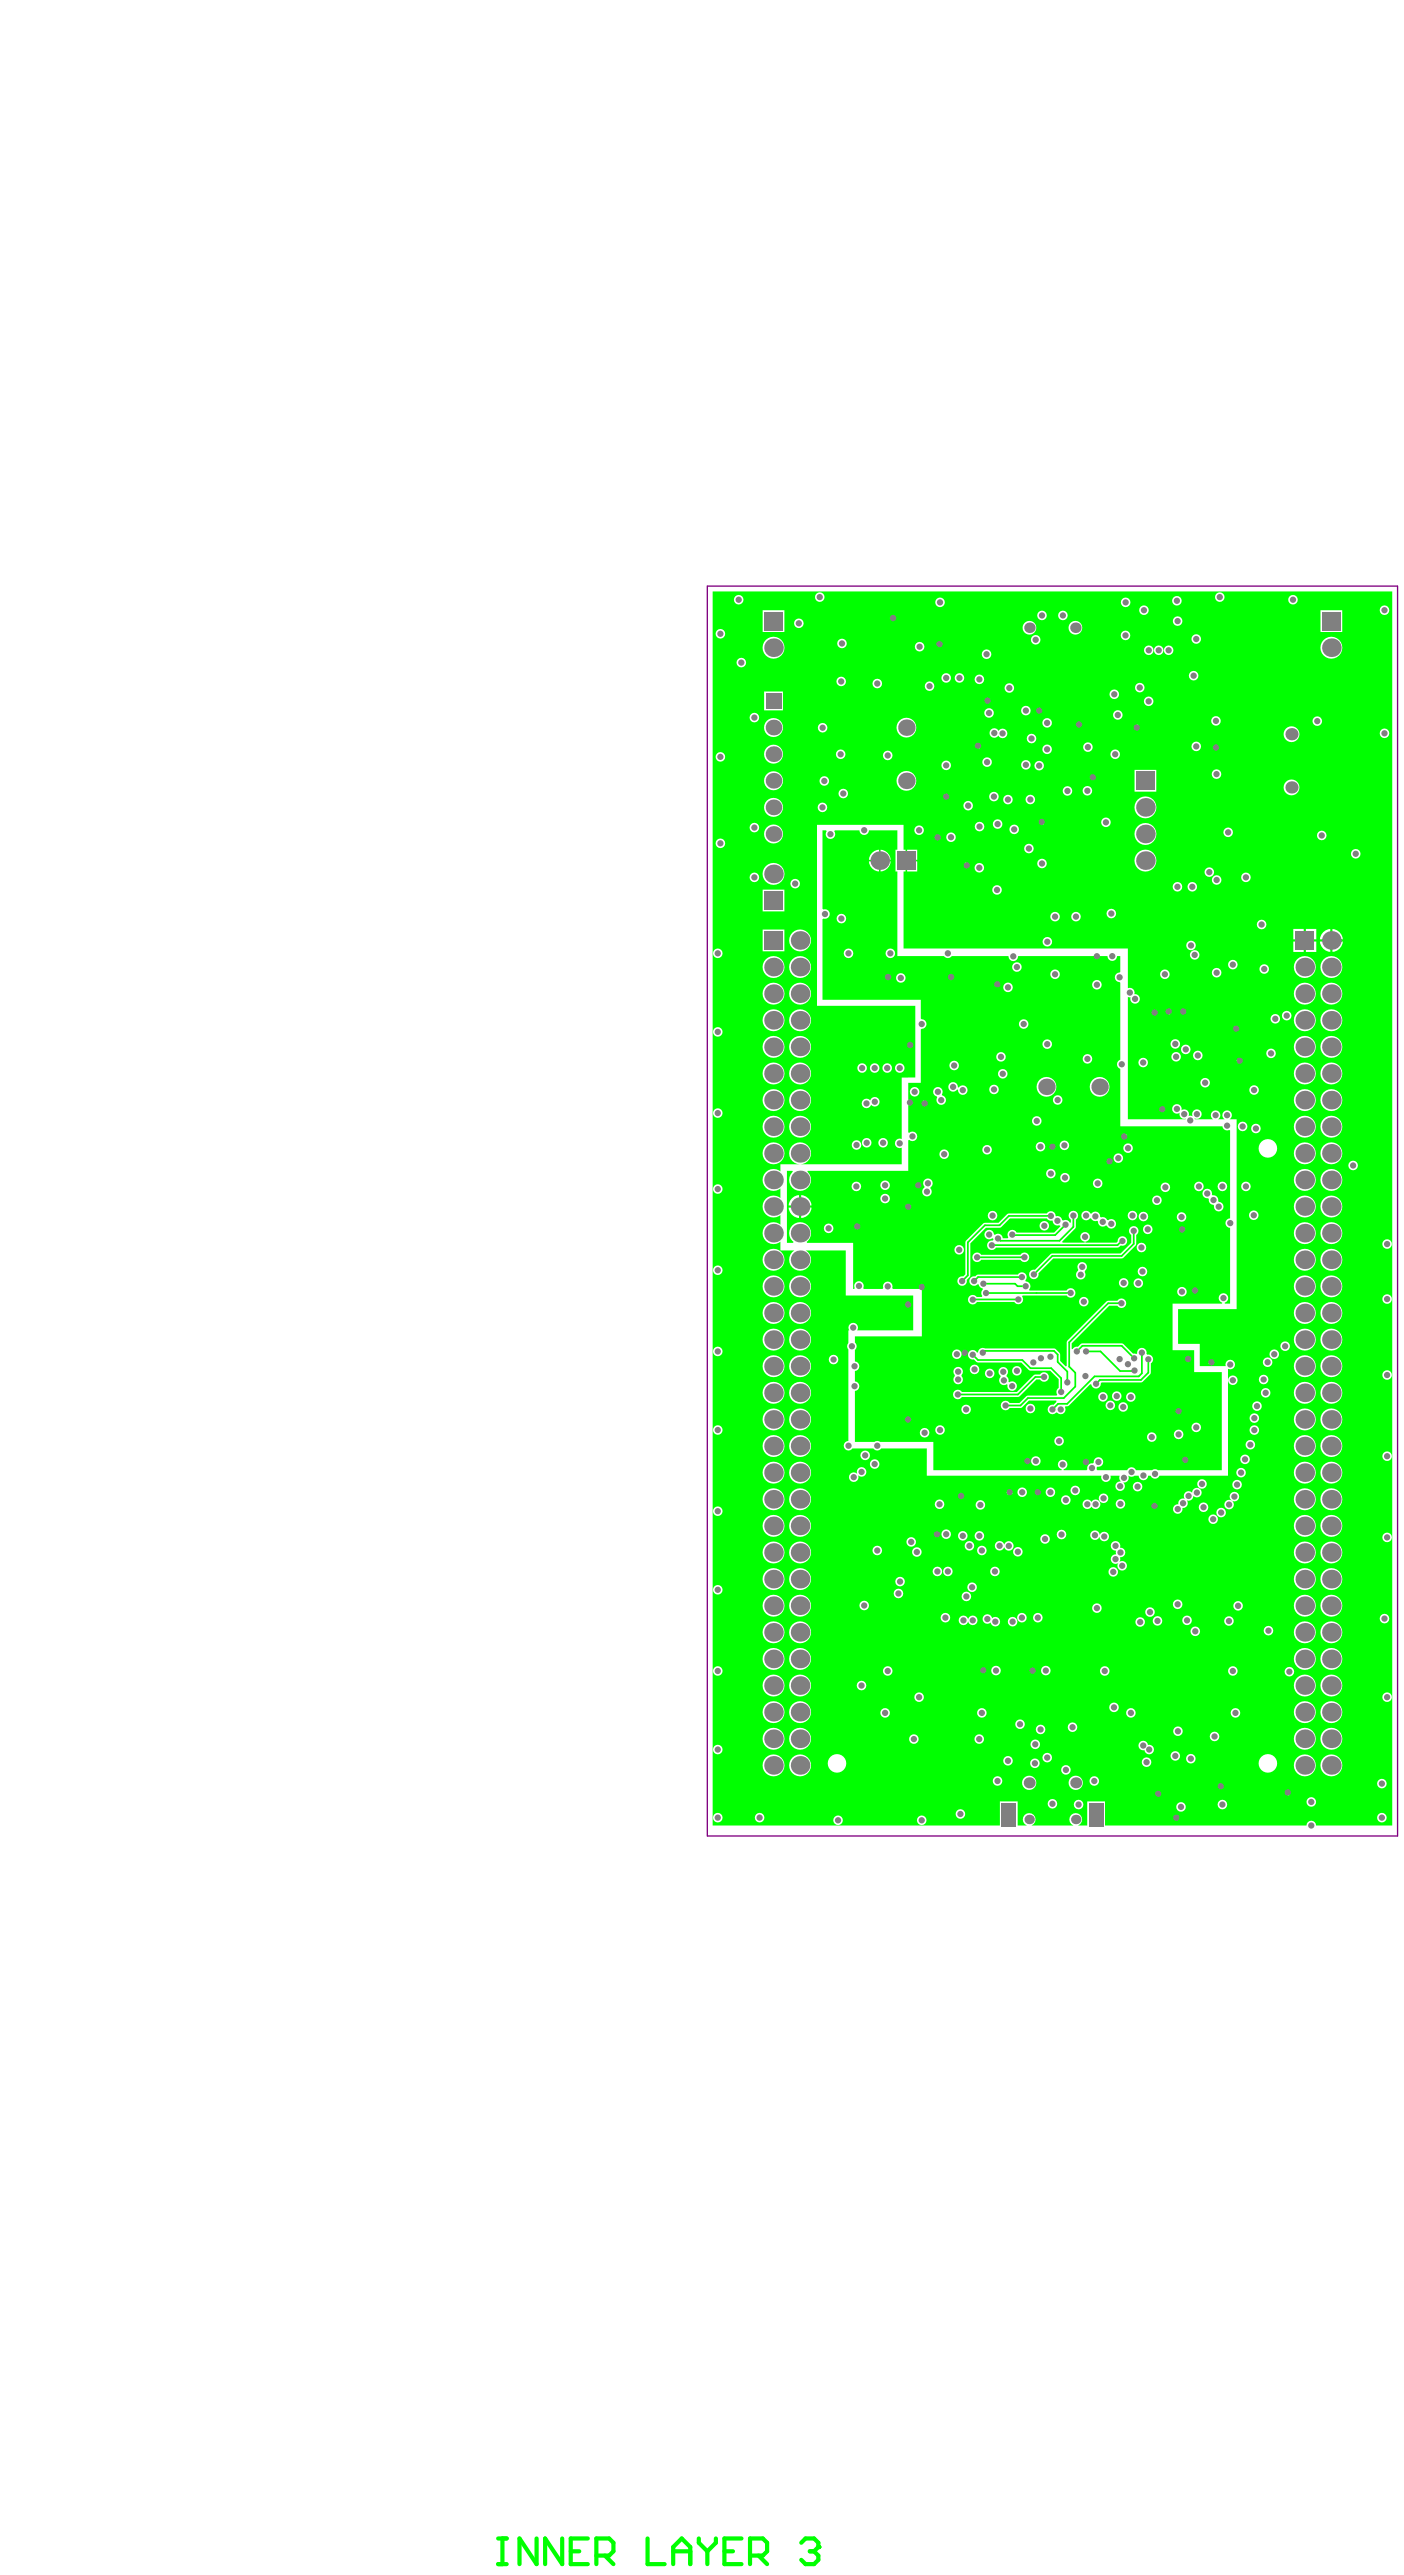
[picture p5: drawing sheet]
<svg xmlns="http://www.w3.org/2000/svg" width="446mm" height="818mm" viewBox="0 0 446 818" stroke-linecap="round" stroke-linejoin="round" font-family="sans-serif">
<path d="M224.5 186.1h219v397h-219z" fill="none" stroke="#800080" stroke-width=".42"/>
<g fill="#0f0">
<path d="M261 263.7h1.2l.1 .3a1.51 1.51 0 0 0 .2 2 1.51 1.51 0 0 0 2.1 0 1.51 1.51 0 0 0 .1-2l.2-.3h7.8a1.52 1.52 0 0 0 1.6 1.5 1.52 1.52 0 0 0 1.5-1.5h9v6.1h-.6v7h.6v26.8h14.8a1.46 1.46 0 0 0 2.4 0h18a1.59 1.59 0 0 0 1.6 1.6 1.59 1.59 0 0 0 1.6-1.6h28.2a1.54 1.54 0 0 0 1.6 1.6 1.54 1.54 0 0 0 1.5-1.6h1v5.1l-.2 .1a1.53 1.53 0 0 0-1.5 1.6 1.53 1.53 0 0 0 1.5 1.5l.2 .2v24.4a1.5 1.5 0 0 0-1 1.5 1.5 1.5 0 0 0 1 1.4v18.3h32.4a1.47 1.47 0 0 0 2.2 1.1l.3 .2v27.9a1.52 1.52 0 0 0-1.5 1.5 1.52 1.52 0 0 0 1.5 1.5v24.1h-1.7v-.3a1.51 1.51 0 0 0 .8-2.4 1.51 1.51 0 0 0-2.5 0 1.51 1.51 0 0 0 .9 2.4l-.1 .3h-15.7v14.8h6.9v6.9h8.7v31.2h-20.2a1.41 1.41 0 0 0-1.9 0h-5.1a1.52 1.52 0 0 0-1.4-1 1.52 1.52 0 0 0-1.4 1h-9.5l-.2-.3v-.6l.3-.3a1.51 1.51 0 0 0 1.8-1.3 1.51 1.51 0 0 0-1.5-1.6 1.51 1.51 0 0 0-1.5 1.7l-.3 .2a1.46 1.46 0 0 0-1.7 1.9l-.3 .3h-7.2l-.1-.3a1.51 1.51 0 0 0 1-2.4 1.51 1.51 0 0 0-2.5 0 1.51 1.51 0 0 0 .9 2.4v.3h-40.7v-9h-16.9a1.38 1.38 0 0 0-1.8 0h-6.2v-16.2a1.51 1.51 0 0 0 1.4-1.5 1.51 1.51 0 0 0-1.4-1.5v-3.3a1.51 1.51 0 0 0 1.4-1.5 1.51 1.51 0 0 0-1.4-1.5v-3.7a1.47 1.47 0 0 0 0-2.3v-2h21.2v-15.1h-9.2l-.1-.3a1.51 1.51 0 0 0-1.5-2 1.51 1.51 0 0 0-1.4 2l-.2 .3h-6l-.1-.3a1.51 1.51 0 0 0-1.4-2.1 1.51 1.51 0 0 0-1.4 2.1l-.1 .3h-.4v-14.6h-14.6l-.1-.3a3.5 3.5 0 0 0 .5-5.1 3.5 3.5 0 0 0-5.2 0 3.5 3.5 0 0 0 .5 5.1l-.1 .3h-2v-22.9h1.8l.1 .3a3.5 3.5 0 0 0-.2 5 3.5 3.5 0 0 0 5 0 3.5 3.5 0 0 0-.2-5l.1-.3h31.9v-9.7l.4-.1a1.52 1.52 0 0 0 2.1-.1 1.52 1.52 0 0 0 0-2.1 1.52 1.52 0 0 0-2.1-.1l-.4-.1v-15.7h4v-17l.3-.2a1.52 1.52 0 0 0 1.5-1.5 1.52 1.52 0 0 0-1.5-1.5l-.3-.2v-6h-31.2v-25.6l.3-.2a1.51 1.51 0 0 0 2-1.4 1.51 1.51 0 0 0-2-1.5l-.3-.2zM279.4 269.8v3.3h3.2a3.4 3.4 0 0 0-3.2-3.3zM276.7 270.8l-.5 .8-.4 1.5h3.1v-3.3l-1.4 .5zM275.8 273.6a3.4 3.4 0 0 0 3.1 3.2v-3.2zM279.4 273.6v3.2a3.4 3.4 0 0 0 3.2-3.2zM265.5 291.7a1.52 1.52 0 0 0 3 0 1.52 1.52 0 0 0-3 0zM281 302.7a1.55 1.55 0 0 0 3.1 0 1.55 1.55 0 0 0-3.1 0zM267.8 302.7a1.52 1.52 0 0 0 3 0 1.52 1.52 0 0 0-3 0zM321.2 307.1a1.53 1.53 0 0 0 3 0 1.53 1.53 0 0 0-3 0zM333.3 309.4a1.52 1.52 0 0 0 3 0 1.52 1.52 0 0 0-3 0zM284.3 310.6a1.55 1.55 0 0 0 3.1 0 1.55 1.55 0 0 0-3.1 0zM346.6 312.7a1.52 1.52 0 0 0 3 0 1.52 1.52 0 0 0-3 0zM318.4 313.6a1.53 1.53 0 0 0 3 0 1.53 1.53 0 0 0-3 0zM323.3 325.2a1.55 1.55 0 0 0 3.1 0 1.55 1.55 0 0 0-3.1 0zM330.8 331.6a1.55 1.55 0 0 0 3.1 0 1.55 1.55 0 0 0-3.1 0zM316.1 335.6a1.55 1.55 0 0 0 3.1 0 1.55 1.55 0 0 0-3.1 0zM343.6 336.3a1.53 1.53 0 0 0 3 0 1.53 1.53 0 0 0-3 0zM301.3 338.4a1.53 1.53 0 0 0 3 0 1.53 1.53 0 0 0-3 0zM316.7 341a1.55 1.55 0 0 0 3.1 0 1.55 1.55 0 0 0-3.1 0zM313.9 346a1.55 1.55 0 0 0 3.1 0 1.55 1.55 0 0 0-3.1 0zM301.4 344.1a1.51 1.51 0 0 0 .1 2.2 1.51 1.51 0 0 0 2.2-.3l.3 .1a1.51 1.51 0 0 0 2 1.6 1.51 1.51 0 0 0 .8-2.4 1.51 1.51 0 0 0-2.5 .1l-.3-.1a1.51 1.51 0 0 0-.9-1.5 1.51 1.51 0 0 0-1.7 .3zM288.7 346.7a1.55 1.55 0 0 0 3.1 0 1.55 1.55 0 0 0-3.1 0zM345.8 345.1a3.2 3.2 0 0 0 6.3 0 3.2 3.2 0 0 0-6.3 0zM329 345.1a3.1 3.1 0 0 0 6.2 0 3.1 3.1 0 0 0-6.2 0zM334.1 349.3a1.55 1.55 0 0 0 3.1 0 1.55 1.55 0 0 0-3.1 0zM296.6 345.6a1.5 1.5 0 0 0 .7 2.6l.1 .3a1.51 1.51 0 0 0 .6 2.2 1.51 1.51 0 0 0 2.1-.8 1.51 1.51 0 0 0-1.1-2l-.1-.4a1.51 1.51 0 0 0-.3-2 1.51 1.51 0 0 0-2 .1zM327.5 356a1.53 1.53 0 0 0 3 0 1.53 1.53 0 0 0-3 0zM336.3 363.7a1.53 1.53 0 0 0 3 0 1.53 1.53 0 0 0-3 0zM328.7 364.1a1.53 1.53 0 0 0 3 0 1.53 1.53 0 0 0-3 0zM356.5 364.6a1.53 1.53 0 0 0 3 0 1.53 1.53 0 0 0-3 0zM311.7 365.1a1.55 1.55 0 0 0 3.1 0 1.55 1.55 0 0 0-3.1 0zM298.1 366.5a1.55 1.55 0 0 0 3.1 0 1.55 1.55 0 0 0-3.1 0zM353.4 367.8a1.53 1.53 0 0 0 3 0 1.53 1.53 0 0 0-3 0zM332 372.7a1.53 1.53 0 0 0 3 0 1.53 1.53 0 0 0-3 0zM336.5 374a1.53 1.53 0 0 0 3 0 1.53 1.53 0 0 0-3 0zM346.8 375.8a1.55 1.55 0 0 0 3.1 0 1.55 1.55 0 0 0-3.1 0zM279.4 376.4a1.53 1.53 0 0 0 3 0 1.53 1.53 0 0 0-3 0zM386.4 376.8a1.55 1.55 0 0 0 3.1 0 1.55 1.55 0 0 0-3.1 0zM378.9 376.8a1.55 1.55 0 0 0 3.1 0 1.55 1.55 0 0 0-3.1 0zM270.2 376.8a1.55 1.55 0 0 0 3.1 0 1.55 1.55 0 0 0-3.1 0zM368.3 377a1.53 1.53 0 0 0 3 0 1.53 1.53 0 0 0-3 0zM293.4 374.7a1.53 1.53 0 0 0 0 2.1l-.1 .4a1.52 1.52 0 0 0-.3 2.2 1.52 1.52 0 0 0 2.2 .2 1.52 1.52 0 0 0 0-2.2l.1-.4a1.51 1.51 0 0 0 .3-2.2 1.51 1.51 0 0 0-2.2-.1zM279.4 380.6a1.53 1.53 0 0 0 3 0 1.53 1.53 0 0 0-3 0zM365.6 381.2a1.55 1.55 0 0 0 3.1 0 1.55 1.55 0 0 0-3.1 0zM254.3 379.5v3.3h3.2a3.6 3.6 0 0 0-3.2-3.3zM251.3 380.6l-.6 .7-.4 1.5h3.3v-3.3l-1.5 .5zM382 377.9a1.51 1.51 0 0 0-.2 1.8 1.51 1.51 0 0 0 1.6 .8l.2 .3a1.47 1.47 0 0 0 1.5 1.8l.2 .3a1.52 1.52 0 0 0 1.3 1.8 1.52 1.52 0 0 0 1.7-1.4 1.52 1.52 0 0 0-1.5-1.6l-.2-.3a1.46 1.46 0 0 0-1.7-1.8l-.3-.3a1.5 1.5 0 0 0-.8-1.6 1.5 1.5 0 0 0-1.8 .2zM250.3 383.5a3.6 3.6 0 0 0 3.3 3.3v-3.3zM254.3 383.5v3.3a3.6 3.6 0 0 0 3.2-3.3zM357.9 386a1.52 1.52 0 0 0 3 0 1.52 1.52 0 0 0-3 0zM313.5 386a1.52 1.52 0 0 0 3 0 1.52 1.52 0 0 0-3 0zM361.3 386.3a1.55 1.55 0 0 0 3.1 0 1.55 1.55 0 0 0-3.1 0zM373.4 386.5a1.55 1.55 0 0 0 3.1 0 1.55 1.55 0 0 0-3.1 0zM312 388.6l-5.6 5.6v10.5l-.7 .7a1.51 1.51 0 0 0-1.9 1.3 1.51 1.51 0 0 0 1.6 1.6 1.51 1.51 0 0 0 1.4-1.8l.9-.9 .2-.6v-10.1l5-5 4.6-.1 3-2.9h11.7a1.71 1.71 0 0 0 1.9 .8 1.58 1.58 0 0 0 2.1 1.4l.3 .4-2 1.9h-11.9a1.51 1.51 0 0 0-2.1-.7 1.51 1.51 0 0 0-.5 2.2l-.2 .3h-1.6a1.58 1.58 0 0 0-.9-1.3 1.58 1.58 0 0 0-1.7 .2l-.2-.1a1.54 1.54 0 0 0-2-1.3 1.54 1.54 0 0 0-.8 2.3 1.54 1.54 0 0 0 2.4 .3l.3 .4-.3 .3a1.51 1.51 0 0 0-1.6 2.1 1.51 1.51 0 0 0 2.7 .1h38.5l1.1-.7a1.52 1.52 0 0 0 2-1.1 1.52 1.52 0 0 0-1.4-1.8 1.52 1.52 0 0 0-1.6 1.6l-.4 .4h-9.8l-.1-.3a1.52 1.52 0 0 0 1.2-2.3 1.52 1.52 0 0 0-2.6 0 1.52 1.52 0 0 0 1.3 2.3l-.1 .3h-7l-.1-.3 4.3-4.4v-2.6a1.51 1.51 0 0 0 .4-2.3 1.51 1.51 0 0 0-2.3 0 1.51 1.51 0 0 0 .3 2.3v.9l-.3 .1a1.47 1.47 0 0 0-2.1-.7l-.3-.1a1.68 1.68 0 0 0-2.1-1.4 1.5 1.5 0 0 0-1.1-1.4 1.5 1.5 0 0 0-1.7 .7h-12l-.6 .2-2.7 2.7h-4.3zM343.6 384.9a1.55 1.55 0 0 0 .1 2.3 1.55 1.55 0 0 0 2.3-.3h.3a1.48 1.48 0 0 0 1.9 .8l.3 .2a1.49 1.49 0 0 0 .7 1.5 1.49 1.49 0 0 0 1.7-.2h.3a1.53 1.53 0 0 0 2.1 .9 1.53 1.53 0 0 0 .6-2.2 1.53 1.53 0 0 0-2.2-.4l-.4-.1a1.49 1.49 0 0 0-1.9-.8l-.3-.2a1.54 1.54 0 0 0-1-1.6 1.54 1.54 0 0 0-1.8 .6h-.3a1.5 1.5 0 0 0-2.4-.5zM329.9 389.3a1.52 1.52 0 0 0 3 0 1.52 1.52 0 0 0-3 0zM261.4 390.1a1.55 1.55 0 0 0 3.1 0 1.55 1.55 0 0 0-3.1 0zM362.7 390.4a1.55 1.55 0 0 0 3.1 0 1.55 1.55 0 0 0-3.1 0zM360.7 396.2a1.55 1.55 0 0 0 3.1 0 1.55 1.55 0 0 0-3.1 0zM302.9 396.9a1.53 1.53 0 0 0 3 0 1.53 1.53 0 0 0-3 0zM309 398.2a1.51 1.51 0 0 0 .1 2.3 1.51 1.51 0 0 0 2.3-.4h12.4a1.51 1.51 0 0 0 2.3 .3 1.51 1.51 0 0 0 0-2.3 1.51 1.51 0 0 0-2.3 .4h-12.4a1.47 1.47 0 0 0-2.4-.3zM327 403.6a1.51 1.51 0 0 0 .6 2.6 1.51 1.51 0 0 0 1.9-1.8l4.8-4.8h22l4.2-4.3 .1-3.1a1.51 1.51 0 0 0 .3-2.3 1.51 1.51 0 0 0-2.3 0 1.51 1.51 0 0 0 .4 2.3v2.5l-3.4 3.4h-21.7l-.5 .2-5 5h-.9zM361 403.8a1.55 1.55 0 0 0 3.1 0 1.55 1.55 0 0 0-3.1 0zM308 405.7a1.52 1.52 0 0 0 .1 2.2 1.52 1.52 0 0 0 2.1-.1l.4 .1a1.39 1.39 0 0 0 1.2 1.2l.1 .4a1.46 1.46 0 0 0-.2 2.1l-.1 .3h-1.7a1.51 1.51 0 0 0-2.3-.2 1.51 1.51 0 0 0 .2 2.2 1.51 1.51 0 0 0 2.2-.4h11.9a1.5 1.5 0 0 0 2.1 .4 1.5 1.5 0 0 0 .4-2.2l.1-.3h14a1.51 1.51 0 0 0 2.3 .3 1.51 1.51 0 0 0-.1-2.3 1.51 1.51 0 0 0-2.2 .4h-11.8l-.1-.3a1.64 1.64 0 0 0 .3-1.7 1.64 1.64 0 0 0-1.5-1 1.58 1.58 0 0 0-.1-2.3 1.58 1.58 0 0 0-2.3 .3h-12.6l-.9 .6h-1zM342.4 401.2a1.46 1.46 0 0 0-.2 1.9l-.1 .5a1.51 1.51 0 0 0-.4 2.1 1.51 1.51 0 0 0 2.1 .4 1.51 1.51 0 0 0 .4-2.1l.1-.5a1.51 1.51 0 0 0 .3-2.2 1.51 1.51 0 0 0-2.2-.1zM355.1 407.4a1.53 1.53 0 0 0 3 0 1.53 1.53 0 0 0-3 0zM359.7 407.5a1.55 1.55 0 0 0 3.1 0 1.55 1.55 0 0 0-3.1 0zM373.6 410.2a1.53 1.53 0 0 0 3 0 1.53 1.53 0 0 0-3 0zM307.6 429.1a1.51 1.51 0 0 0-.2 1.9 1.51 1.51 0 0 0 1.6 .7l1.4 1h13.7l2.6 2.5 6.6 .1 2.7 2.7v2.8a1.43 1.43 0 0 0-.5 2.1l-.2 .3h-9.1l-.5 .2-2.2 2.2h-3.1a1.51 1.51 0 0 0-2.3-.4 1.51 1.51 0 0 0 0 2.3 1.51 1.51 0 0 0 2.3-.4h3.8l2.3-2.3h8.7v.5l-.9 .8a1.51 1.51 0 0 0-1.8 2 1.51 1.51 0 0 0 2.6 .5h.4a1.5 1.5 0 0 0 2 .3 1.5 1.5 0 0 0 .5-2l.1-.3 1.1-.2 6.8-6.8 .4 .1a1.5 1.5 0 0 0 1.6 1.3 1.5 1.5 0 0 0 1.3-1.7l.3-.3h12.8l2.7-2.8 .1-3.2a1.49 1.49 0 0 0 .6-1.9 1.49 1.49 0 0 0-1.7-.9l-.3-.3a1.5 1.5 0 0 0-1.4-1.9 1.5 1.5 0 0 0-1.5 1.8l-.3 .2-1-.1-3.1-3.1-.5-.2h-12.5l-1.4 1.1a1.4 1.4 0 0 0-1.7 .7l-.3-.1v-1.7l11.9-11.9h2.6a1.51 1.51 0 0 0 2.3 .3 1.51 1.51 0 0 0 0-2.3 1.51 1.51 0 0 0-2.3 .4h-2.9l-.6 .2-12.3 12.4-.3 .6v7.5l-.3 .1-1.8-1.7v-2.3l-1.6-1.6-22.2-.1a1.48 1.48 0 0 0-2.2 1.3h-.4a1.5 1.5 0 0 0-2.4-.4zM342.4 413.4a1.55 1.55 0 0 0 3.1 0 1.55 1.55 0 0 0-3.1 0zM302.1 430.1a1.55 1.55 0 0 0 3.1 0 1.55 1.55 0 0 0-3.1 0zM307.7 434.9a1.55 1.55 0 0 0 3.1 0 1.55 1.55 0 0 0-3.1 0zM321.2 435.3a1.52 1.52 0 0 0 3 0 1.52 1.52 0 0 0-3 0zM312.6 436.2a1.52 1.52 0 0 0 3 0 1.52 1.52 0 0 0-3 0zM302.9 441.8a1.51 1.51 0 0 0 .1 2.2 1.51 1.51 0 0 0 2.2-.4h18.1l5.6-5.5h1.2a1.51 1.51 0 0 0 2.2 .3 1.51 1.51 0 0 0 0-2.3 1.51 1.51 0 0 0-2.2 .4h-1.5l-.6 .2-5.3 5.4h-17.5a1.47 1.47 0 0 0-2.3-.3zM303 434.5a1.53 1.53 0 0 0 0 2.2v.3a1.52 1.52 0 0 0 0 2.2 1.52 1.52 0 0 0 2.1 0 1.52 1.52 0 0 0 0-2.2v-.3a1.52 1.52 0 0 0 0-2.2 1.52 1.52 0 0 0-2.1 0zM317.3 434.6a1.49 1.49 0 0 0 .2 2.3v.4a1.51 1.51 0 0 0-.1 2 1.51 1.51 0 0 0 2.1 .3l.3 .2a1.51 1.51 0 0 0 1.4 1.9 1.51 1.51 0 0 0 1.4-2 1.51 1.51 0 0 0-2.3-.7l-.3-.2a1.4 1.4 0 0 0-.6-1.7v-.4a1.52 1.52 0 0 0 .1-2.1 1.52 1.52 0 0 0-2.2 0zM352.9 443.4a1.53 1.53 0 0 0 3 0 1.53 1.53 0 0 0-3 0zM348.5 443.6a1.55 1.55 0 0 0 3.1 0 1.55 1.55 0 0 0-3.1 0zM357.3 443.7a1.55 1.55 0 0 0 3.1 0 1.55 1.55 0 0 0-3.1 0zM350.8 446.3a1.55 1.55 0 0 0 3.1 0 1.55 1.55 0 0 0-3.1 0zM354.9 446.8a1.55 1.55 0 0 0 3.1 0 1.55 1.55 0 0 0-3.1 0zM325.5 447.3a1.53 1.53 0 0 0 3 0 1.53 1.53 0 0 0-3 0zM305.1 447.6a1.53 1.53 0 0 0 3 0 1.53 1.53 0 0 0-3 0zM378.1 453.3a1.55 1.55 0 0 0 3.1 0 1.55 1.55 0 0 0-3.1 0zM296.8 454.1a1.52 1.52 0 0 0 3 0 1.52 1.52 0 0 0-3 0zM291.9 455a1.53 1.53 0 0 0 3 0 1.53 1.53 0 0 0-3 0zM372.5 455.5a1.55 1.55 0 0 0 3.1 0 1.55 1.55 0 0 0-3.1 0zM364 456.4a1.52 1.52 0 0 0 3 0 1.52 1.52 0 0 0-3 0zM334.6 457.6a1.53 1.53 0 0 0 3 0 1.53 1.53 0 0 0-3 0zM327.2 464a1.53 1.53 0 0 0 3 0 1.53 1.53 0 0 0-3 0z"/>
<path d="M226.2 187.8h215.6v391.9h-24.1a1.52 1.52 0 0 0-1.6-1.5 1.52 1.52 0 0 0-1.5 1.5h-63.9v-7.6h-5.7v7.6h-3a2.02 2.02 0 0 0 1-3.1 2.02 2.02 0 0 0-3.3 0 2.02 2.02 0 0 0 1.1 3.1h-13.6a2.02 2.02 0 0 0 1-3.1 2.02 2.02 0 0 0-3.2 0 2.02 2.02 0 0 0 1 3.1h-3v-7.6h-5.7v7.6h-91.1zM385.6 189.6a1.52 1.52 0 0 0 3 0 1.52 1.52 0 0 0-3 0zM258.6 189.6a1.55 1.55 0 0 0 3.1 0 1.55 1.55 0 0 0-3.1 0zM408.8 190.5a1.55 1.55 0 0 0 3.1 0 1.55 1.55 0 0 0-3.1 0zM232.9 190.5a1.55 1.55 0 0 0 3.1 0 1.55 1.55 0 0 0-3.1 0zM372 190.8a1.52 1.52 0 0 0 3 0 1.52 1.52 0 0 0-3 0zM355.7 191.3a1.55 1.55 0 0 0 3.1 0 1.55 1.55 0 0 0-3.1 0zM296.8 191.3a1.53 1.53 0 0 0 3 0 1.53 1.53 0 0 0-3 0zM437.8 193.8a1.55 1.55 0 0 0 3.1 0 1.55 1.55 0 0 0-3.1 0zM361.5 193.8a1.55 1.55 0 0 0 3.1 0 1.55 1.55 0 0 0-3.1 0zM335.8 195.4a1.53 1.53 0 0 0 3 0 1.53 1.53 0 0 0-3 0zM329.2 195.4a1.53 1.53 0 0 0 3 0 1.53 1.53 0 0 0-3 0zM372.2 197.2a1.53 1.53 0 0 0 3 0 1.53 1.53 0 0 0-3 0zM252 197.9a1.53 1.53 0 0 0 3 0 1.53 1.53 0 0 0-3 0zM419.1 193.8v6.9h6.9v-6.9zM242 193.8v6.9h6.9v-6.9zM339.1 199.4a2.2 2.2 0 0 0 4.4 0 2.2 2.2 0 0 0-4.4 0zM324.5 199.4a2.2 2.2 0 0 0 4.4 0 2.2 2.2 0 0 0-4.4 0zM227.1 201.3a1.53 1.53 0 0 0 3 0 1.53 1.53 0 0 0-3 0zM355.7 201.8a1.53 1.53 0 0 0 3 0 1.53 1.53 0 0 0-3 0zM378.1 202.9a1.55 1.55 0 0 0 3.1 0 1.55 1.55 0 0 0-3.1 0zM327.1 203.2a1.55 1.55 0 0 0 3.1 0 1.55 1.55 0 0 0-3.1 0zM265.7 204.3a1.52 1.52 0 0 0 3 0 1.52 1.52 0 0 0-3 0zM290.3 205.4a1.55 1.55 0 0 0 3.1 0 1.55 1.55 0 0 0-3.1 0zM369.3 206.5a1.55 1.55 0 0 0 3.1 0 1.55 1.55 0 0 0-3.1 0zM366.2 206.5a1.52 1.52 0 0 0 3 0 1.52 1.52 0 0 0-3 0zM363 206.5a1.55 1.55 0 0 0 3.1 0 1.55 1.55 0 0 0-3.1 0zM419 205.7a3.5 3.5 0 0 0 7 0 3.5 3.5 0 0 0-7 0zM242 205.7a3.5 3.5 0 0 0 7 0 3.5 3.5 0 0 0-7 0zM311.6 207.8a1.53 1.53 0 0 0 3 0 1.53 1.53 0 0 0-3 0zM233.7 210.4a1.55 1.55 0 0 0 3.1 0 1.55 1.55 0 0 0-3.1 0zM377.3 214.6a1.53 1.53 0 0 0 3 0 1.53 1.53 0 0 0-3 0zM303 215.3a1.52 1.52 0 0 0 3 0 1.52 1.52 0 0 0-3 0zM298.7 215.3a1.55 1.55 0 0 0 3.1 0 1.55 1.55 0 0 0-3.1 0zM309.3 215.7a1.53 1.53 0 0 0 3 0 1.53 1.53 0 0 0-3 0zM265.4 216.4a1.55 1.55 0 0 0 3.1 0 1.55 1.55 0 0 0-3.1 0zM276.9 217.1a1.53 1.53 0 0 0 3 0 1.53 1.53 0 0 0-3 0zM293.5 217.9a1.53 1.53 0 0 0 3 0 1.53 1.53 0 0 0-3 0zM360.2 218.4a1.53 1.53 0 0 0 3 0 1.53 1.53 0 0 0-3 0zM318.8 218.5a1.53 1.53 0 0 0 3 0 1.53 1.53 0 0 0-3 0zM352.1 220.5a1.53 1.53 0 0 0 3 0 1.53 1.53 0 0 0-3 0zM363 222.7a1.55 1.55 0 0 0 3.1 0 1.55 1.55 0 0 0-3.1 0zM242.5 219.6v6h6v-6zM324 225.7a1.55 1.55 0 0 0 3.1 0 1.55 1.55 0 0 0-3.1 0zM312.3 226.4a1.55 1.55 0 0 0 3.1 0 1.55 1.55 0 0 0-3.1 0zM353.2 227.1a1.55 1.55 0 0 0 3.1 0 1.55 1.55 0 0 0-3.1 0zM237.9 227.9a1.53 1.53 0 0 0 3 0 1.53 1.53 0 0 0-3 0zM384.4 228.9a1.53 1.53 0 0 0 3 0 1.53 1.53 0 0 0-3 0zM416.5 229a1.55 1.55 0 0 0 3.1 0 1.55 1.55 0 0 0-3.1 0zM330.8 229.6a1.52 1.52 0 0 0 3 0 1.52 1.52 0 0 0-3 0zM259.5 231.1a1.55 1.55 0 0 0 3.1 0 1.55 1.55 0 0 0-3.1 0zM242.5 231a3 3 0 0 0 6 0 3 3 0 0 0-6 0zM284.5 231.1a3.2 3.2 0 0 0 6.3 0 3.2 3.2 0 0 0-6.3 0zM437.8 232.9a1.55 1.55 0 0 0 3.1 0 1.55 1.55 0 0 0-3.1 0zM314.5 231.7a1.51 1.51 0 0 0 .1 2.3 1.51 1.51 0 0 0 2.2-.4 1.51 1.51 0 0 0 2.3 .5 1.51 1.51 0 0 0 .1-2.3 1.51 1.51 0 0 0-2.3 .3 1.5 1.5 0 0 0-2.4-.4zM407.3 233.2a2.55 2.55 0 0 0 5.1 0 2.55 2.55 0 0 0-5.1 0zM325.8 234.5a1.55 1.55 0 0 0 3.1 0 1.55 1.55 0 0 0-3.1 0zM378.1 237a1.55 1.55 0 0 0 3.1 0 1.55 1.55 0 0 0-3.1 0zM343.7 237.3a1.55 1.55 0 0 0 3.1 0 1.55 1.55 0 0 0-3.1 0zM330.8 238a1.53 1.53 0 0 0 3 0 1.53 1.53 0 0 0-3 0zM352.4 239.5a1.52 1.52 0 0 0 3 0 1.52 1.52 0 0 0-3 0zM265.3 239.5a1.52 1.52 0 0 0 3 0 1.52 1.52 0 0 0-3 0zM280.2 239.9a1.52 1.52 0 0 0 3 0 1.52 1.52 0 0 0-3 0zM227.1 240.4a1.53 1.53 0 0 0 3 0 1.53 1.53 0 0 0-3 0zM242.5 239.5a3 3 0 0 0 6 0 3 3 0 0 0-6 0zM311.7 242a1.55 1.55 0 0 0 3.1 0 1.55 1.55 0 0 0-3.1 0zM324 242.9a1.55 1.55 0 0 0 3.1 0 1.55 1.55 0 0 0-3.1 0zM298.7 243.1a1.55 1.55 0 0 0 3.1 0 1.55 1.55 0 0 0-3.1 0zM328.3 243.1a1.53 1.53 0 0 0 3 0 1.53 1.53 0 0 0-3 0zM384.5 245.8a1.55 1.55 0 0 0 3.1 0 1.55 1.55 0 0 0-3.1 0zM260.1 248a1.52 1.52 0 0 0 3 0 1.52 1.52 0 0 0-3 0zM242.5 247.9a3 3 0 0 0 6 0 3 3 0 0 0-6 0zM284.5 248a3.2 3.2 0 0 0 6.3 0 3.2 3.2 0 0 0-6.3 0zM360 244.5v6.9h6.9v-6.9zM407.3 250.1a2.55 2.55 0 0 0 5.1 0 2.55 2.55 0 0 0-5.1 0zM343.6 251.1a1.53 1.53 0 0 0 3 0 1.53 1.53 0 0 0-3 0zM337.2 251.2a1.55 1.55 0 0 0 3.1 0 1.55 1.55 0 0 0-3.1 0zM266.1 252a1.52 1.52 0 0 0 3 0 1.52 1.52 0 0 0-3 0zM313.9 253a1.52 1.52 0 0 0 3 0 1.52 1.52 0 0 0-3 0zM325.4 253.9a1.55 1.55 0 0 0 3.1 0 1.55 1.55 0 0 0-3.1 0zM318.3 253.9a1.55 1.55 0 0 0 3.1 0 1.55 1.55 0 0 0-3.1 0zM305.7 255.9a1.55 1.55 0 0 0 3.1 0 1.55 1.55 0 0 0-3.1 0zM259.5 256.4a1.53 1.53 0 0 0 3 0 1.53 1.53 0 0 0-3 0zM242.5 256.4a3 3 0 0 0 6 0 3 3 0 0 0-6 0zM360 256.4a3.5 3.5 0 0 0 7 0 3.5 3.5 0 0 0-7 0zM259.3 261.9v57.5h31.2v22.8h-4.3v19.5a1.52 1.52 0 0 0-2.2 1.4 1.52 1.52 0 0 0 2.2 1.4v5.2h-32.2a3.5 3.5 0 0 0 3-5 3.5 3.5 0 0 0-5.8-.7 3.5 3.5 0 0 0 1.8 5.6l.9 .1h-6.2v2.3a3.5 3.5 0 0 0-4.8 .3 3.5 3.5 0 0 0 0 4.8 3.5 3.5 0 0 0 4.8 .3v3.1a3.5 3.5 0 0 0-4.8 .3 3.5 3.5 0 0 0 0 4.7 3.5 3.5 0 0 0 4.8 .3v3.1a3.5 3.5 0 0 0-4.8 .3 3.5 3.5 0 0 0 0 4.8 3.5 3.5 0 0 0 4.8 .3v2.8h4.4a3.5 3.5 0 0 0-.8 5.2 3.5 3.5 0 0 0 5.3 0 3.5 3.5 0 0 0-.9-5.2h12.7v14.3h21.4v11.1h-17.8a1.51 1.51 0 0 0-1.2-2.4 1.51 1.51 0 0 0-1.3 2.4h-.3v4a1.48 1.48 0 0 0 0 2.1v29a1.51 1.51 0 0 0-1.3 2.2 1.51 1.51 0 0 0 2.6 .2h6.7a1.46 1.46 0 0 0 2.4 0h14.5v8.6h55.4a1.51 1.51 0 0 0 1.5 2 1.51 1.51 0 0 0 1.4-2h2.9a1.44 1.44 0 0 0 .5 1.9 1.51 1.51 0 0 0-1.8 1.7 1.51 1.51 0 0 0 2.3 1.1 1.51 1.51 0 0 0 .1-2.5 1.49 1.49 0 0 0 1.5-.5 1.49 1.49 0 0 0 .1-1.7h.2a1.42 1.42 0 0 0 1.8 0h1.3a1.51 1.51 0 0 0 1.6 1.5 1.51 1.51 0 0 0 1.5-1.5h.7a1.52 1.52 0 0 0 1.4 1 1.52 1.52 0 0 0 1.5-1h21.7v-33.9a1.52 1.52 0 0 0 2.2-1.1 1.52 1.52 0 0 0-1.6-1.8 1.52 1.52 0 0 0-1.3 2h-8.3v-7h-6.8v-11.1h18.5v-60.2h-2.2a1.51 1.51 0 0 0 .4-2.3 1.51 1.51 0 0 0-2.3 0 1.51 1.51 0 0 0 .4 2.3h-2.2a1.51 1.51 0 0 0 .4-2.3 1.51 1.51 0 0 0-2.3 0 1.51 1.51 0 0 0 .4 2.3h-5.8l-.2-.4a1.51 1.51 0 0 0 2.3-1 1.51 1.51 0 0 0-1.7-1.8 1.51 1.51 0 0 0-1.1 2.3l-.8-.3-.5 .1a1.5 1.5 0 0 0-.5-1.8 1.5 1.5 0 0 0-1.8 0 1.51 1.51 0 0 0-1.4-2 1.51 1.51 0 0 0-1.5 2 1.51 1.51 0 0 0 2.4 .8 1.5 1.5 0 0 0 .3 1.5 1.5 1.5 0 0 0 1.6 .3v.3h-18.4v-38.9l.9 .1a1.51 1.51 0 0 0 1.1 2 1.51 1.51 0 0 0 1.8-1.4 1.51 1.51 0 0 0-1.7-1.6 1.51 1.51 0 0 0-.4-1.6 1.51 1.51 0 0 0-1.7-.3v-12.6h-71.2v-24.4h.7v-7h-.7v-7.9zM349.4 261.1a1.55 1.55 0 0 0 3.1 0 1.55 1.55 0 0 0-3.1 0zM315.1 261.7a1.52 1.52 0 0 0 3 0 1.52 1.52 0 0 0-3 0zM309.3 262.5a1.55 1.55 0 0 0 3.1 0 1.55 1.55 0 0 0-3.1 0zM237.9 262.8a1.52 1.52 0 0 0 3 0 1.52 1.52 0 0 0-3 0zM320.3 263.4a1.55 1.55 0 0 0 3.1 0 1.55 1.55 0 0 0-3.1 0zM290.2 263.7a1.53 1.53 0 0 0 3 0 1.53 1.53 0 0 0-3 0zM388.2 264.3a1.55 1.55 0 0 0 3.1 0 1.55 1.55 0 0 0-3.1 0zM417.9 265.3a1.55 1.55 0 0 0 3.1 0 1.55 1.55 0 0 0-3.1 0zM300.3 265.9a1.53 1.53 0 0 0 3 0 1.53 1.53 0 0 0-3 0zM242.5 264.8a3 3 0 0 0 6 0 3 3 0 0 0-6 0zM360 264.8a3.5 3.5 0 0 0 7 0 3.5 3.5 0 0 0-7 0zM227.1 267.8a1.53 1.53 0 0 0 3 0 1.53 1.53 0 0 0-3 0zM325 269.5a1.55 1.55 0 0 0 3.1 0 1.55 1.55 0 0 0-3.1 0zM428.7 271.1a1.55 1.55 0 0 0 3.1 0 1.55 1.55 0 0 0-3.1 0zM287.9 269.8v3.3h3.2v-3.3zM329.2 274.2a1.53 1.53 0 0 0 3 0 1.53 1.53 0 0 0-3 0zM287.9 273.6v3.2h3.2v-3.2zM360 273.3a3.5 3.5 0 0 0 7 0 3.5 3.5 0 0 0-7 0zM309.3 275.6a1.52 1.52 0 0 0 3 0 1.52 1.52 0 0 0-3 0zM382.3 277a1.53 1.53 0 0 0 3 0 1.53 1.53 0 0 0-3 0zM393.9 278.6a1.52 1.52 0 0 0 3 0 1.52 1.52 0 0 0-3 0zM237.9 278.6a1.52 1.52 0 0 0 3 0 1.52 1.52 0 0 0-3 0zM384.6 279.5a1.53 1.53 0 0 0 3 0 1.53 1.53 0 0 0-3 0zM242 277.5a3.5 3.5 0 0 0 7 0 3.5 3.5 0 0 0-7 0zM250.8 280.6a1.55 1.55 0 0 0 3.1 0 1.55 1.55 0 0 0-3.1 0zM376.8 281.6a1.55 1.55 0 0 0 3.1 0 1.55 1.55 0 0 0-3.1 0zM372.1 281.6a1.55 1.55 0 0 0 3.1 0 1.55 1.55 0 0 0-3.1 0zM314.9 282.6a1.53 1.53 0 0 0 3 0 1.53 1.53 0 0 0-3 0zM242 282.5v6.9h6.9v-6.9zM351.2 290.1a1.52 1.52 0 0 0 3 0 1.52 1.52 0 0 0-3 0zM339.9 291.1a1.55 1.55 0 0 0 3.1 0 1.55 1.55 0 0 0-3.1 0zM333.3 291.1a1.53 1.53 0 0 0 3 0 1.53 1.53 0 0 0-3 0zM398.8 293.6a1.55 1.55 0 0 0 3.1 0 1.55 1.55 0 0 0-3.1 0zM422.9 295v3.3h3.2a3.6 3.6 0 0 0-3.2-3.3zM414.4 295v3.3h3.3v-3.3zM419.9 296l-.6 .8-.4 1.5h3.3v-3.3l-1.5 .5zM410.4 295v3.3h3.3v-3.3zM330.8 299.1a1.55 1.55 0 0 0 3.1 0 1.55 1.55 0 0 0-3.1 0zM376.4 300.2a1.55 1.55 0 0 0 3.1 0 1.55 1.55 0 0 0-3.1 0zM242 295.2v6.9h6.9v-6.9zM250.4 298.6a3.5 3.5 0 0 0 7 0 3.5 3.5 0 0 0-7 0zM418.9 299a3.6 3.6 0 0 0 3.3 3.3v-3.3zM422.9 299v3.3a3.6 3.6 0 0 0 3.2-3.3zM414.4 299v3.3h3.3v-3.3zM410.4 299v3.3h3.3v-3.3zM226.3 302.7a1.52 1.52 0 0 0 3 0 1.52 1.52 0 0 0-3 0zM377.6 303.2a1.55 1.55 0 0 0 3.1 0 1.55 1.55 0 0 0-3.1 0zM389.7 306.3a1.55 1.55 0 0 0 3.1 0 1.55 1.55 0 0 0-3.1 0zM399.7 307.7a1.53 1.53 0 0 0 3 0 1.53 1.53 0 0 0-3 0zM384.6 308.9a1.53 1.53 0 0 0 3 0 1.53 1.53 0 0 0-3 0zM419 307.1a3.5 3.5 0 0 0 7 0 3.5 3.5 0 0 0-7 0zM410.6 307.1a3.5 3.5 0 0 0 7 0 3.5 3.5 0 0 0-7 0zM250.4 307.1a3.5 3.5 0 0 0 7 0 3.5 3.5 0 0 0-7 0zM242 307.1a3.5 3.5 0 0 0 7 0 3.5 3.5 0 0 0-7 0zM368.1 309.4a1.55 1.55 0 0 0 3.1 0 1.55 1.55 0 0 0-3.1 0zM419 315.6a3.5 3.5 0 0 0 7 0 3.5 3.5 0 0 0-7 0zM410.6 315.6a3.5 3.5 0 0 0 7 0 3.5 3.5 0 0 0-7 0zM250.4 315.6a3.5 3.5 0 0 0 7 0 3.5 3.5 0 0 0-7 0zM242 315.6a3.5 3.5 0 0 0 7 0 3.5 3.5 0 0 0-7 0zM406.8 322.5a1.55 1.55 0 0 0 3.1 0 1.55 1.55 0 0 0-3.1 0zM403.2 323.5a1.53 1.53 0 0 0 3 0 1.53 1.53 0 0 0-3 0zM419 324a3.5 3.5 0 0 0 7 0 3.5 3.5 0 0 0-7 0zM410.6 324a3.5 3.5 0 0 0 7 0 3.5 3.5 0 0 0-7 0zM250.4 324a3.5 3.5 0 0 0 7 0 3.5 3.5 0 0 0-7 0zM242 324a3.5 3.5 0 0 0 7 0 3.5 3.5 0 0 0-7 0zM226.3 327.7a1.53 1.53 0 0 0 3 0 1.53 1.53 0 0 0-3 0zM371.5 331.5a1.53 1.53 0 0 0 3 0 1.53 1.53 0 0 0-3 0zM374.8 333.3a1.53 1.53 0 0 0 3 0 1.53 1.53 0 0 0-3 0zM419 332.5a3.5 3.5 0 0 0 7 0 3.5 3.5 0 0 0-7 0zM410.6 332.5a3.5 3.5 0 0 0 7 0 3.5 3.5 0 0 0-7 0zM250.4 332.5a3.5 3.5 0 0 0 7 0 3.5 3.5 0 0 0-7 0zM242 332.5a3.5 3.5 0 0 0 7 0 3.5 3.5 0 0 0-7 0zM401.8 334.5a1.55 1.55 0 0 0 3.1 0 1.55 1.55 0 0 0-3.1 0zM378.6 335.2a1.55 1.55 0 0 0 3.1 0 1.55 1.55 0 0 0-3.1 0zM371.7 335.6a1.55 1.55 0 0 0 3.1 0 1.55 1.55 0 0 0-3.1 0zM361.3 337.4a1.53 1.53 0 0 0 3 0 1.53 1.53 0 0 0-3 0zM284 339.2a1.55 1.55 0 0 0 3.1 0 1.55 1.55 0 0 0-3.1 0zM280 339.2a1.55 1.55 0 0 0 3.1 0 1.55 1.55 0 0 0-3.1 0zM276 339.2a1.55 1.55 0 0 0 3.1 0 1.55 1.55 0 0 0-3.1 0zM272.1 339.2a1.53 1.53 0 0 0 3 0 1.53 1.53 0 0 0-3 0zM419 340.9a3.5 3.5 0 0 0 7 0 3.5 3.5 0 0 0-7 0zM410.6 340.9a3.5 3.5 0 0 0 7 0 3.5 3.5 0 0 0-7 0zM250.4 340.9a3.5 3.5 0 0 0 7 0 3.5 3.5 0 0 0-7 0zM242 340.9a3.5 3.5 0 0 0 7 0 3.5 3.5 0 0 0-7 0zM380.9 343.8a1.55 1.55 0 0 0 3.1 0 1.55 1.55 0 0 0-3.1 0zM396.5 346.2a1.52 1.52 0 0 0 3 0 1.52 1.52 0 0 0-3 0zM273.9 349.3a1.51 1.51 0 0 0 .3 2.4 1.51 1.51 0 0 0 2.2-.9 1.51 1.51 0 0 0 2.4 .1 1.51 1.51 0 0 0-.5-2.4 1.51 1.51 0 0 0-2.1 1 1.47 1.47 0 0 0-2.3-.2zM419 349.4a3.5 3.5 0 0 0 7 0 3.5 3.5 0 0 0-7 0zM410.6 349.4a3.5 3.5 0 0 0 7 0 3.5 3.5 0 0 0-7 0zM250.4 349.4a3.5 3.5 0 0 0 7 0 3.5 3.5 0 0 0-7 0zM242 349.4a3.5 3.5 0 0 0 7 0 3.5 3.5 0 0 0-7 0zM226.3 353.5a1.53 1.53 0 0 0 3 0 1.53 1.53 0 0 0-3 0zM392.8 357.7a1.55 1.55 0 0 0 3.1 0 1.55 1.55 0 0 0-3.1 0zM397 358.4a1.55 1.55 0 0 0 3.1 0 1.55 1.55 0 0 0-3.1 0zM419 357.8a3.5 3.5 0 0 0 7 0 3.5 3.5 0 0 0-7 0zM410.6 357.8a3.5 3.5 0 0 0 7 0 3.5 3.5 0 0 0-7 0zM250.4 357.8a3.5 3.5 0 0 0 7 0 3.5 3.5 0 0 0-7 0zM242 357.8a3.5 3.5 0 0 0 7 0 3.5 3.5 0 0 0-7 0zM278.7 362.9a1.55 1.55 0 0 0 3.1 0 1.55 1.55 0 0 0-3.1 0zM273.5 362.9a1.55 1.55 0 0 0 3.1 0 1.55 1.55 0 0 0-3.1 0zM270.3 363.6a1.53 1.53 0 0 0 3 0 1.53 1.53 0 0 0-3 0zM399.4 364.7a2.95 2.95 0 0 0 5.9 0 2.95 2.95 0 0 0-5.9 0zM419 366.3a3.5 3.5 0 0 0 7 0 3.5 3.5 0 0 0-7 0zM410.6 366.3a3.5 3.5 0 0 0 7 0 3.5 3.5 0 0 0-7 0zM242 366.3a3.5 3.5 0 0 0 7 0 3.5 3.5 0 0 0-7 0zM427.9 370.1a1.53 1.53 0 0 0 3 0 1.53 1.53 0 0 0-3 0zM419 374.7a3.5 3.5 0 0 0 7 0 3.5 3.5 0 0 0-7 0zM410.6 374.7a3.5 3.5 0 0 0 7 0 3.5 3.5 0 0 0-7 0zM393.9 376.8a1.53 1.53 0 0 0 3 0 1.53 1.53 0 0 0-3 0zM226.3 377.6a1.52 1.52 0 0 0 3 0 1.52 1.52 0 0 0-3 0zM419 383.2a3.5 3.5 0 0 0 7 0 3.5 3.5 0 0 0-7 0zM410.6 383.2a3.5 3.5 0 0 0 7 0 3.5 3.5 0 0 0-7 0zM396.4 385.9a1.53 1.53 0 0 0 3 0 1.53 1.53 0 0 0-3 0zM419 391.6a3.5 3.5 0 0 0 7 0 3.5 3.5 0 0 0-7 0zM410.6 391.6a3.5 3.5 0 0 0 7 0 3.5 3.5 0 0 0-7 0zM438.7 395.1a1.53 1.53 0 0 0 3 0 1.53 1.53 0 0 0-3 0zM419 400.1a3.5 3.5 0 0 0 7 0 3.5 3.5 0 0 0-7 0zM410.6 400.1a3.5 3.5 0 0 0 7 0 3.5 3.5 0 0 0-7 0zM242 400.1a3.5 3.5 0 0 0 7 0 3.5 3.5 0 0 0-7 0zM226.3 403.4a1.53 1.53 0 0 0 3 0 1.53 1.53 0 0 0-3 0zM419 408.5a3.5 3.5 0 0 0 7 0 3.5 3.5 0 0 0-7 0zM410.6 408.5a3.5 3.5 0 0 0 7 0 3.5 3.5 0 0 0-7 0zM250.4 408.5a3.5 3.5 0 0 0 7 0 3.5 3.5 0 0 0-7 0zM242 408.5a3.5 3.5 0 0 0 7 0 3.5 3.5 0 0 0-7 0zM438.7 412.5a1.53 1.53 0 0 0 3 0 1.53 1.53 0 0 0-3 0zM419 417a3.5 3.5 0 0 0 7 0 3.5 3.5 0 0 0-7 0zM410.6 417a3.5 3.5 0 0 0 7 0 3.5 3.5 0 0 0-7 0zM250.4 417a3.5 3.5 0 0 0 7 0 3.5 3.5 0 0 0-7 0zM242 417a3.5 3.5 0 0 0 7 0 3.5 3.5 0 0 0-7 0zM419 425.4a3.5 3.5 0 0 0 7 0 3.5 3.5 0 0 0-7 0zM410.6 425.4a3.5 3.5 0 0 0 7 0 3.5 3.5 0 0 0-7 0zM250.4 425.4a3.5 3.5 0 0 0 7 0 3.5 3.5 0 0 0-7 0zM242 425.4a3.5 3.5 0 0 0 7 0 3.5 3.5 0 0 0-7 0zM406.3 427.5a1.55 1.55 0 0 0 3.1 0 1.55 1.55 0 0 0-3.1 0zM226.3 429.2a1.53 1.53 0 0 0 3 0 1.53 1.53 0 0 0-3 0zM402.9 430.1a1.53 1.53 0 0 0 3 0 1.53 1.53 0 0 0-3 0zM263 431.8a1.55 1.55 0 0 0 3.1 0 1.55 1.55 0 0 0-3.1 0zM400.8 432.6a1.53 1.53 0 0 0 3 0 1.53 1.53 0 0 0-3 0zM419 433.9a3.5 3.5 0 0 0 7 0 3.5 3.5 0 0 0-7 0zM410.6 433.9a3.5 3.5 0 0 0 7 0 3.5 3.5 0 0 0-7 0zM250.4 433.9a3.5 3.5 0 0 0 7 0 3.5 3.5 0 0 0-7 0zM242 433.9a3.5 3.5 0 0 0 7 0 3.5 3.5 0 0 0-7 0zM438.7 436.7a1.53 1.53 0 0 0 3 0 1.53 1.53 0 0 0-3 0zM399.5 438.1a1.53 1.53 0 0 0 3 0 1.53 1.53 0 0 0-3 0zM389.7 438.3a1.55 1.55 0 0 0 3.1 0 1.55 1.55 0 0 0-3.1 0zM400.1 442.3a1.55 1.55 0 0 0 3.1 0 1.55 1.55 0 0 0-3.1 0zM419 442.3a3.5 3.5 0 0 0 7 0 3.5 3.5 0 0 0-7 0zM410.6 442.3a3.5 3.5 0 0 0 7 0 3.5 3.5 0 0 0-7 0zM250.4 442.3a3.5 3.5 0 0 0 7 0 3.5 3.5 0 0 0-7 0zM242 442.3a3.5 3.5 0 0 0 7 0 3.5 3.5 0 0 0-7 0zM397.4 446.5a1.53 1.53 0 0 0 3 0 1.53 1.53 0 0 0-3 0zM396.5 450.3a1.55 1.55 0 0 0 3.1 0 1.55 1.55 0 0 0-3.1 0zM419 450.8a3.5 3.5 0 0 0 7 0 3.5 3.5 0 0 0-7 0zM410.6 450.8a3.5 3.5 0 0 0 7 0 3.5 3.5 0 0 0-7 0zM250.4 450.8a3.5 3.5 0 0 0 7 0 3.5 3.5 0 0 0-7 0zM242 450.8a3.5 3.5 0 0 0 7 0 3.5 3.5 0 0 0-7 0zM226.3 454.1a1.52 1.52 0 0 0 3 0 1.52 1.52 0 0 0-3 0zM396.5 454.1a1.55 1.55 0 0 0 3.1 0 1.55 1.55 0 0 0-3.1 0zM395.3 458.8a1.53 1.53 0 0 0 3 0 1.53 1.53 0 0 0-3 0zM419 459.2a3.5 3.5 0 0 0 7 0 3.5 3.5 0 0 0-7 0zM410.6 459.2a3.5 3.5 0 0 0 7 0 3.5 3.5 0 0 0-7 0zM250.4 459.2a3.5 3.5 0 0 0 7 0 3.5 3.5 0 0 0-7 0zM242 459.2a3.5 3.5 0 0 0 7 0 3.5 3.5 0 0 0-7 0zM273 462.2a1.55 1.55 0 0 0 3.1 0 1.55 1.55 0 0 0-3.1 0zM438.7 462.4a1.53 1.53 0 0 0 3 0 1.53 1.53 0 0 0-3 0zM393.6 463.4a1.53 1.53 0 0 0 3 0 1.53 1.53 0 0 0-3 0zM276 464.9a1.55 1.55 0 0 0 3.1 0 1.55 1.55 0 0 0-3.1 0zM271.9 467.4a1.52 1.52 0 0 0 3 0 1.52 1.52 0 0 0-3 0zM392.3 467.7a1.55 1.55 0 0 0 3.1 0 1.55 1.55 0 0 0-3.1 0zM269.4 469.1a1.55 1.55 0 0 0 3.1 0 1.55 1.55 0 0 0-3.1 0zM419 467.7a3.5 3.5 0 0 0 7 0 3.5 3.5 0 0 0-7 0zM410.6 467.7a3.5 3.5 0 0 0 7 0 3.5 3.5 0 0 0-7 0zM250.4 467.7a3.5 3.5 0 0 0 7 0 3.5 3.5 0 0 0-7 0zM242 467.7a3.5 3.5 0 0 0 7 0 3.5 3.5 0 0 0-7 0zM379.9 471.3a1.55 1.55 0 0 0 3.1 0 1.55 1.55 0 0 0-3.1 0zM391.1 471.5a1.53 1.53 0 0 0 3 0 1.53 1.53 0 0 0-3 0zM359.5 472.1a1.53 1.53 0 0 0 3 0 1.53 1.53 0 0 0-3 0zM376.1 474a1.47 1.47 0 0 0-.1 2 1.49 1.49 0 0 0-1.6 .2 1.49 1.49 0 0 0-.4 1.5 1.51 1.51 0 0 0-1.8 1.5 1.51 1.51 0 0 0 1.7 1.5 1.51 1.51 0 0 0 1.3-1.8 1.48 1.48 0 0 0 1.5-.7 1.48 1.48 0 0 0-.1-1.7 1.51 1.51 0 0 0 2.1-1.5 1.52 1.52 0 0 0 2.4-.2 1.52 1.52 0 0 0-.9-2.3 1.52 1.52 0 0 0-1.9 1.6 1.49 1.49 0 0 0-2.2-.1zM339.7 473.3a1.55 1.55 0 0 0 3.1 0 1.55 1.55 0 0 0-3.1 0zM331.8 473.9a1.55 1.55 0 0 0 3.1 0 1.55 1.55 0 0 0-3.1 0zM322.9 473.9a1.53 1.53 0 0 0 3 0 1.53 1.53 0 0 0-3 0zM390.2 475.3a1.55 1.55 0 0 0 3.1 0 1.55 1.55 0 0 0-3.1 0zM344 476.6a1.51 1.51 0 0 0 .1 2.3 1.51 1.51 0 0 0 2.3-.5 1.51 1.51 0 0 0 2.3 .5 1.51 1.51 0 0 0 0-2.4 1.51 1.51 0 0 0-2.3 .5 1.49 1.49 0 0 0-2.4-.4zM348.7 475.8a1.53 1.53 0 0 0 3 0 1.53 1.53 0 0 0-3 0zM336.7 476.4a1.55 1.55 0 0 0 3.1 0 1.55 1.55 0 0 0-3.1 0zM354.1 477.6a1.53 1.53 0 0 0 3 0 1.53 1.53 0 0 0-3 0zM296.6 477.7a1.55 1.55 0 0 0 3.1 0 1.55 1.55 0 0 0-3.1 0zM388.5 477.8a1.55 1.55 0 0 0 3.1 0 1.55 1.55 0 0 0-3.1 0zM309.6 477.9a1.55 1.55 0 0 0 3.1 0 1.55 1.55 0 0 0-3.1 0zM419 476.1a3.5 3.5 0 0 0 7 0 3.5 3.5 0 0 0-7 0zM410.6 476.1a3.5 3.5 0 0 0 7 0 3.5 3.5 0 0 0-7 0zM250.4 476.1a3.5 3.5 0 0 0 7 0 3.5 3.5 0 0 0-7 0zM242 476.1a3.5 3.5 0 0 0 7 0 3.5 3.5 0 0 0-7 0zM380.4 478.7a1.55 1.55 0 0 0 3.1 0 1.55 1.55 0 0 0-3.1 0zM226.3 479.9a1.52 1.52 0 0 0 3 0 1.52 1.52 0 0 0-3 0zM386 480.3a1.53 1.53 0 0 0 3 0 1.53 1.53 0 0 0-3 0zM383.5 482.5a1.53 1.53 0 0 0 3 0 1.53 1.53 0 0 0-3 0zM419 484.6a3.5 3.5 0 0 0 7 0 3.5 3.5 0 0 0-7 0zM410.6 484.6a3.5 3.5 0 0 0 7 0 3.5 3.5 0 0 0-7 0zM250.4 484.6a3.5 3.5 0 0 0 7 0 3.5 3.5 0 0 0-7 0zM242 484.6a3.5 3.5 0 0 0 7 0 3.5 3.5 0 0 0-7 0zM298.7 487.2a1.55 1.55 0 0 0 3.1 0 1.55 1.55 0 0 0-3.1 0zM335.3 487.3a1.55 1.55 0 0 0 3.1 0 1.55 1.55 0 0 0-3.1 0zM309.3 487.7a1.53 1.53 0 0 0 3 0 1.53 1.53 0 0 0-3 0zM304 487.7a1.55 1.55 0 0 0 3.1 0 1.55 1.55 0 0 0-3.1 0zM346.4 486.5a1.52 1.52 0 0 0 .3 2.3 1.52 1.52 0 0 0 2.2-.8 1.52 1.52 0 0 0 2.1 1.4 1.52 1.52 0 0 0 .5-2.5 1.52 1.52 0 0 0-2.5 .6 1.52 1.52 0 0 0-1-1.4 1.52 1.52 0 0 0-1.6 .4zM438.7 488.2a1.53 1.53 0 0 0 3 0 1.53 1.53 0 0 0-3 0zM330.1 488.7a1.55 1.55 0 0 0 3.1 0 1.55 1.55 0 0 0-3.1 0zM287.6 489.7a1.55 1.55 0 0 0 3.1 0 1.55 1.55 0 0 0-3.1 0zM306.1 490.9a1.55 1.55 0 0 0 3.1 0 1.55 1.55 0 0 0-3.1 0zM316.1 489.8a1.51 1.51 0 0 0 .4 2.4 1.51 1.51 0 0 0 2.2-1 1.51 1.51 0 0 0 2.3 1 1.51 1.51 0 0 0 0-2.5 1.51 1.51 0 0 0-2.3 .9 1.49 1.49 0 0 0-1-1.2 1.49 1.49 0 0 0-1.6 .4zM352.9 489.8a1.51 1.51 0 0 0-.3 1.8 1.51 1.51 0 0 0 1.6 .8v1.2a1.51 1.51 0 0 0-1.7 1.9 1.51 1.51 0 0 0 2.5 .8 1.51 1.51 0 0 0 .8 2.4 1.51 1.51 0 0 0 1.8-1.8 1.51 1.51 0 0 0-2.4-.8 1.43 1.43 0 0 0 .2-1.6 1.5 1.5 0 0 0 1.7-1.5 1.5 1.5 0 0 0-1.7-1.5 1.52 1.52 0 0 0-.5-1.8 1.52 1.52 0 0 0-2 .1zM310.1 492.4a1.53 1.53 0 0 0 3 0 1.53 1.53 0 0 0-3 0zM276.9 492.4a1.53 1.53 0 0 0 3 0 1.53 1.53 0 0 0-3 0zM321.5 492.8a1.53 1.53 0 0 0 3 0 1.53 1.53 0 0 0-3 0zM289.4 492.9a1.55 1.55 0 0 0 3.1 0 1.55 1.55 0 0 0-3.1 0zM419 493a3.5 3.5 0 0 0 7 0 3.5 3.5 0 0 0-7 0zM410.6 493a3.5 3.5 0 0 0 7 0 3.5 3.5 0 0 0-7 0zM250.4 493a3.5 3.5 0 0 0 7 0 3.5 3.5 0 0 0-7 0zM242 493a3.5 3.5 0 0 0 7 0 3.5 3.5 0 0 0-7 0zM314.2 499a1.55 1.55 0 0 0 3.1 0 1.55 1.55 0 0 0-3.1 0zM299.3 499a1.53 1.53 0 0 0 3 0 1.53 1.53 0 0 0-3 0zM296 499a1.53 1.53 0 0 0 3 0 1.53 1.53 0 0 0-3 0zM351.8 499.2a1.53 1.53 0 0 0 3 0 1.53 1.53 0 0 0-3 0zM284.1 502.3a1.55 1.55 0 0 0 3.1 0 1.55 1.55 0 0 0-3.1 0zM419 501.5a3.5 3.5 0 0 0 7 0 3.5 3.5 0 0 0-7 0zM410.6 501.5a3.5 3.5 0 0 0 7 0 3.5 3.5 0 0 0-7 0zM250.4 501.5a3.5 3.5 0 0 0 7 0 3.5 3.5 0 0 0-7 0zM242 501.5a3.5 3.5 0 0 0 7 0 3.5 3.5 0 0 0-7 0zM307 504.1a1.53 1.53 0 0 0 3 0 1.53 1.53 0 0 0-3 0zM226.3 504.9a1.53 1.53 0 0 0 3 0 1.53 1.53 0 0 0-3 0zM283.6 506a1.52 1.52 0 0 0 3 0 1.52 1.52 0 0 0-3 0zM305.2 507a1.53 1.53 0 0 0 3 0 1.53 1.53 0 0 0-3 0zM372.2 509.5a1.55 1.55 0 0 0 3.1 0 1.55 1.55 0 0 0-3.1 0zM272.7 509.9a1.55 1.55 0 0 0 3.1 0 1.55 1.55 0 0 0-3.1 0zM391.4 510a1.53 1.53 0 0 0 3 0 1.53 1.53 0 0 0-3 0zM346.6 510.7a1.53 1.53 0 0 0 3 0 1.53 1.53 0 0 0-3 0zM419 509.9a3.5 3.5 0 0 0 7 0 3.5 3.5 0 0 0-7 0zM410.6 509.9a3.5 3.5 0 0 0 7 0 3.5 3.5 0 0 0-7 0zM250.4 509.9a3.5 3.5 0 0 0 7 0 3.5 3.5 0 0 0-7 0zM242 509.9a3.5 3.5 0 0 0 7 0 3.5 3.5 0 0 0-7 0zM363.4 511.9a1.55 1.55 0 0 0 3.1 0 1.55 1.55 0 0 0-3.1 0zM304.7 513.5a1.51 1.51 0 0 0 .3 2.4 1.51 1.51 0 0 0 2.2-1.1 1.51 1.51 0 0 0 2.3 1 1.51 1.51 0 0 0 0-2.5 1.51 1.51 0 0 0-2.3 1 1.5 1.5 0 0 0-1-1.2 1.5 1.5 0 0 0-1.5 .4zM327.8 513.7a1.55 1.55 0 0 0 3.1 0 1.55 1.55 0 0 0-3.1 0zM322.8 513.7a1.53 1.53 0 0 0 3 0 1.53 1.53 0 0 0-3 0zM298.5 513.7a1.53 1.53 0 0 0 3 0 1.53 1.53 0 0 0-3 0zM437.8 514a1.55 1.55 0 0 0 3.1 0 1.55 1.55 0 0 0-3.1 0zM375.2 514.6a1.52 1.52 0 0 0 3 0 1.52 1.52 0 0 0-3 0zM365.8 514.7a1.55 1.55 0 0 0 3.1 0 1.55 1.55 0 0 0-3.1 0zM388.5 514.8a1.52 1.52 0 0 0 3 0 1.52 1.52 0 0 0-3 0zM319.8 515a1.55 1.55 0 0 0 3.1 0 1.55 1.55 0 0 0-3.1 0zM312.3 513.1a1.52 1.52 0 0 0-.1 2.1 1.52 1.52 0 0 0 2.2 0 1.52 1.52 0 0 0 2.1 1.2 1.52 1.52 0 0 0 .6-2.3 1.52 1.52 0 0 0-2.3-.2 1.49 1.49 0 0 0-1-1.2 1.49 1.49 0 0 0-1.5 .4zM360.3 515.1a1.55 1.55 0 0 0 3.1 0 1.55 1.55 0 0 0-3.1 0zM401 517.8a1.55 1.55 0 0 0 3.1 0 1.55 1.55 0 0 0-3.1 0zM377.8 518.1a1.53 1.53 0 0 0 3 0 1.53 1.53 0 0 0-3 0zM419 518.4a3.5 3.5 0 0 0 7 0 3.5 3.5 0 0 0-7 0zM410.6 518.4a3.5 3.5 0 0 0 7 0 3.5 3.5 0 0 0-7 0zM250.4 518.4a3.5 3.5 0 0 0 7 0 3.5 3.5 0 0 0-7 0zM242 518.4a3.5 3.5 0 0 0 7 0 3.5 3.5 0 0 0-7 0zM419 526.8a3.5 3.5 0 0 0 7 0 3.5 3.5 0 0 0-7 0zM410.6 526.8a3.5 3.5 0 0 0 7 0 3.5 3.5 0 0 0-7 0zM250.4 526.8a3.5 3.5 0 0 0 7 0 3.5 3.5 0 0 0-7 0zM242 526.8a3.5 3.5 0 0 0 7 0 3.5 3.5 0 0 0-7 0zM330.4 530.5a1.53 1.53 0 0 0 3 0 1.53 1.53 0 0 0-3 0zM314.6 530.5a1.53 1.53 0 0 0 3 0 1.53 1.53 0 0 0-3 0zM389.7 530.7a1.55 1.55 0 0 0 3.1 0 1.55 1.55 0 0 0-3.1 0zM349.1 530.7a1.52 1.52 0 0 0 3 0 1.52 1.52 0 0 0-3 0zM280.2 530.7a1.52 1.52 0 0 0 3 0 1.52 1.52 0 0 0-3 0zM226.3 530.7a1.52 1.52 0 0 0 3 0 1.52 1.52 0 0 0-3 0zM407.7 530.9a1.53 1.53 0 0 0 3 0 1.53 1.53 0 0 0-3 0zM271.9 535.3a1.53 1.53 0 0 0 3 0 1.53 1.53 0 0 0-3 0zM419 535.3a3.5 3.5 0 0 0 7 0 3.5 3.5 0 0 0-7 0zM410.6 535.3a3.5 3.5 0 0 0 7 0 3.5 3.5 0 0 0-7 0zM250.4 535.3a3.5 3.5 0 0 0 7 0 3.5 3.5 0 0 0-7 0zM242 535.3a3.5 3.5 0 0 0 7 0 3.5 3.5 0 0 0-7 0zM438.7 539a1.53 1.53 0 0 0 3 0 1.53 1.53 0 0 0-3 0zM290.2 539a1.53 1.53 0 0 0 3 0 1.53 1.53 0 0 0-3 0zM352 542.2a1.55 1.55 0 0 0 3.1 0 1.55 1.55 0 0 0-3.1 0zM390.5 544a1.55 1.55 0 0 0 3.1 0 1.55 1.55 0 0 0-3.1 0zM357.4 544a1.53 1.53 0 0 0 3 0 1.53 1.53 0 0 0-3 0zM310.1 544a1.53 1.53 0 0 0 3 0 1.53 1.53 0 0 0-3 0zM279.4 544a1.53 1.53 0 0 0 3 0 1.53 1.53 0 0 0-3 0zM419 543.7a3.5 3.5 0 0 0 7 0 3.5 3.5 0 0 0-7 0zM410.6 543.7a3.5 3.5 0 0 0 7 0 3.5 3.5 0 0 0-7 0zM250.4 543.7a3.5 3.5 0 0 0 7 0 3.5 3.5 0 0 0-7 0zM242 543.7a3.5 3.5 0 0 0 7 0 3.5 3.5 0 0 0-7 0zM322.2 547.6a1.53 1.53 0 0 0 3 0 1.53 1.53 0 0 0-3 0zM338.8 548.5a1.55 1.55 0 0 0 3.1 0 1.55 1.55 0 0 0-3.1 0zM328.7 549.2a1.55 1.55 0 0 0 3.1 0 1.55 1.55 0 0 0-3.1 0zM372.3 549.8a1.52 1.52 0 0 0 3 0 1.52 1.52 0 0 0-3 0zM383.9 551.4a1.55 1.55 0 0 0 3.1 0 1.55 1.55 0 0 0-3.1 0zM309.2 552.3a1.55 1.55 0 0 0 3.1 0 1.55 1.55 0 0 0-3.1 0zM288.5 552.3a1.52 1.52 0 0 0 3 0 1.52 1.52 0 0 0-3 0zM327 553.9a1.55 1.55 0 0 0 3.1 0 1.55 1.55 0 0 0-3.1 0zM419 552.2a3.5 3.5 0 0 0 7 0 3.5 3.5 0 0 0-7 0zM410.6 552.2a3.5 3.5 0 0 0 7 0 3.5 3.5 0 0 0-7 0zM250.4 552.2a3.5 3.5 0 0 0 7 0 3.5 3.5 0 0 0-7 0zM242 552.2a3.5 3.5 0 0 0 7 0 3.5 3.5 0 0 0-7 0zM361.7 553.3a1.51 1.51 0 0 0-.2 1.8 1.51 1.51 0 0 0 1.7 .7 1.51 1.51 0 0 0 1.8 1.3 1.51 1.51 0 0 0 1.2-1.8 1.51 1.51 0 0 0-1.9-1.1 1.5 1.5 0 0 0-1-1.3 1.5 1.5 0 0 0-1.6 .4zM226.3 555.6a1.52 1.52 0 0 0 3 0 1.52 1.52 0 0 0-3 0zM371.5 557.6a1.53 1.53 0 0 0 3 0 1.53 1.53 0 0 0-3 0zM330.8 558.2a1.55 1.55 0 0 0 3.1 0 1.55 1.55 0 0 0-3.1 0zM376.4 558.5a1.53 1.53 0 0 0 3 0 1.53 1.53 0 0 0-3 0zM318.4 559.2a1.53 1.53 0 0 0 3 0 1.53 1.53 0 0 0-3 0zM362.3 559.6a1.55 1.55 0 0 0 3.1 0 1.55 1.55 0 0 0-3.1 0zM326.9 560a1.55 1.55 0 0 0 3.1 0 1.55 1.55 0 0 0-3.1 0zM399.4 560a2.95 2.95 0 0 0 5.9 0 2.95 2.95 0 0 0-5.9 0zM262.7 560a2.95 2.95 0 0 0 5.9 0 2.95 2.95 0 0 0-5.9 0zM336.7 562.1a1.55 1.55 0 0 0 3.1 0 1.55 1.55 0 0 0-3.1 0zM419 560.6a3.5 3.5 0 0 0 7 0 3.5 3.5 0 0 0-7 0zM410.6 560.6a3.5 3.5 0 0 0 7 0 3.5 3.5 0 0 0-7 0zM250.4 560.6a3.5 3.5 0 0 0 7 0 3.5 3.5 0 0 0-7 0zM242 560.6a3.5 3.5 0 0 0 7 0 3.5 3.5 0 0 0-7 0zM345.7 565.6a1.55 1.55 0 0 0 3.1 0 1.55 1.55 0 0 0-3.1 0zM315 565.6a1.55 1.55 0 0 0 3.1 0 1.55 1.55 0 0 0-3.1 0zM437 566.4a1.55 1.55 0 0 0 3.1 0 1.55 1.55 0 0 0-3.1 0zM339.1 566.2a2.26 2.26 0 0 0 4.5 0 2.26 2.26 0 0 0-4.5 0zM324.3 566.2a2.3 2.3 0 0 0 4.6 0 2.3 2.3 0 0 0-4.6 0zM414.6 572.2a1.55 1.55 0 0 0 3.1 0 1.55 1.55 0 0 0-3.1 0zM332.5 572.8a1.53 1.53 0 0 0 3 0 1.53 1.53 0 0 0-3 0zM386.4 573.1a1.55 1.55 0 0 0 3.1 0 1.55 1.55 0 0 0-3.1 0zM340.8 573.1a1.52 1.52 0 0 0 3 0 1.52 1.52 0 0 0-3 0zM373.3 573.8a1.53 1.53 0 0 0 3 0 1.53 1.53 0 0 0-3 0zM303.3 576.1a1.53 1.53 0 0 0 3 0 1.53 1.53 0 0 0-3 0zM437 577.2a1.55 1.55 0 0 0 3.1 0 1.55 1.55 0 0 0-3.1 0zM239.5 577.2a1.55 1.55 0 0 0 3.1 0 1.55 1.55 0 0 0-3.1 0zM226.3 577.2a1.53 1.53 0 0 0 3 0 1.53 1.53 0 0 0-3 0zM291 578.1a1.53 1.53 0 0 0 3 0 1.53 1.53 0 0 0-3 0zM264.4 578.1a1.55 1.55 0 0 0 3.1 0 1.55 1.55 0 0 0-3.1 0z"/>
</g>
<g fill="none" stroke="#0f0" stroke-width=".55">
<path d="M310.1 399.3h15M333.5 386.1h-13.3l-3 3h-4.6l-5.5 5.4v10.5l-1.8 1.8M338.1 388.9l-3.2 3.3-13.7-.1M340.6 386v3.6l-4.4 4.4h-18.8l-.7-.7M356.2 394.1l-1.6 1.3-39.8 .1M359.8 390.9v4.1l-3.8 3.9h-22.1l-5.8 5.8M312.1 407.7h10l.8 .8h2.6M323.2 412.7h-14.5M324.3 405.6h-13.9l-1.3 1.2M329 410.6h.1M339.8 410.6h-26.9M355.9 413.9h-4.2l-12.4 12.4v7.7l1.9 1.9v4.4l-3.6 3.7h-11.4l-2.3 2.3h-4.8"/>
<path d="M308.7 430.2l1.7 1.7h14l2.6 2.6h6.6l3.2 3.2v4.3M311.9 429.6l.5-.6h22.1l1.2 1.2v2.3l3 3.1v3.4M331.3 437.3h-2.7l-5.6 5.5h-19M341.7 429.2l1.8-1.8h12.5l3.9 4M344.7 429.2h4.5l6.3 6.2 4.5-.2M362.4 429.6v6.5l-1 1h-14l-8.7 8.7h-2.9l-1.8 1.8M364.4 431.7v4.2l-2.3 2.3h-13.1l-1.2 1.2"/>
</g>
<g fill="none" stroke="#0f0" stroke-width="1.3">
<path d="M158.1 806.1h2.7M158.1 814.3h2.7M159.4 806.1v8.2M170.3 806.1v8.2l-5.4-8.2v8.2M178.4 806.1v8.2l-5.4-8.2v8.2M181.1 810.2h2.7M186.5 806.1h-5.4v8.2h5.4M189.3 811.6h4l1.4-1.4v-2.7l-1.4-1.4h-4v8.2M192 811.6l2.7 2.7M205.5 806.1v8.2h5.4M213.6 810.2h5.5M213.6 814.3v-5.4l2.7-2.8 2.8 2.8v5.4"/>
<path d="M221.8 806.1v1.4l2.7 2.7M224.5 810.2v4.1M227.2 806.1v1.4l-2.7 2.7M229.9 810.2h2.7M235.3 806.1h-5.4v8.2h5.4M238 811.6h4.1l1.3-1.4v-2.7l-1.3-1.4h-4.1v8.2M240.7 811.6l2.7 2.7M254.3 807.5l1.3-1.4h2.7l1.4 1.4v1.4"/>
</g>
<circle cx="259.7" cy="808.9" r=".66" fill="#0f0"/>
<path d="M257 810.2h1.3M258.3 810.2l1.4 1.4v1.3l-1.4 1.4h-2.7l-1.3-1.4M259.7 808.9l-1.4 1.3" fill="none" stroke="#0f0" stroke-width="1.3"/>
<g fill="#808080">
<circle cx="379.1" cy="303.2" r="1"/>
<circle cx="377.7" cy="355.8" r="1"/>
<circle cx="379.8" cy="353.8" r="1"/>
<circle cx="385.8" cy="354.1" r="1"/>
<circle cx="375.8" cy="353.8" r="1"/>
<circle cx="373.5" cy="352.2" r="1"/>
<circle cx="352.1" cy="368.8" r="1"/>
<circle cx="354.9" cy="367.8" r="1"/>
<circle cx="360.2" cy="317.2" r="1"/>
<circle cx="358.6" cy="315.2" r="1"/>
<circle cx="386.8" cy="383.2" r="1"/>
<circle cx="385.1" cy="381.1" r="1"/>
<circle cx="383.1" cy="379" r="1"/>
<circle cx="387.9" cy="376.8" r="1"/>
<circle cx="397.9" cy="385.9" r="1"/>
<circle cx="380.5" cy="376.8" r="1"/>
<circle cx="398" cy="346.2" r="1"/>
<circle cx="382.4" cy="343.8" r="1"/>
<circle cx="375" cy="386.5" r="1"/>
<circle cx="386.1" cy="279.5" r="1"/>
<circle cx="383.8" cy="277" r="1"/>
<circle cx="389.7" cy="264.3" r="1"/>
<circle cx="363" cy="193.8" r="1"/>
<circle cx="373.5" cy="190.8" r="1"/>
<circle cx="322.7" cy="307.1" r="1"/>
<circle cx="288.2" cy="450.8" r="1"/>
<circle cx="285.9" cy="310.6" r="1"/>
<circle cx="363.9" cy="559.6" r="1"/>
<circle cx="290.3" cy="346.7" r="1"/>
<circle cx="297.6" cy="346.7" r="1"/>
<circle cx="386.1" cy="308.9" r="1"/>
<circle cx="310.8" cy="275.6" r="1"/>
<circle cx="375.1" cy="410.2" r="1"/>
<circle cx="313.1" cy="207.8" r="1"/>
<circle cx="391.2" cy="306.3" r="1"/>
<circle cx="385.9" cy="228.9" r="1"/>
<circle cx="353.5" cy="542.2" r="1"/>
<circle cx="324.4" cy="473.9" r="1"/>
<circle cx="303.6" cy="430.1" r="1"/>
<circle cx="263" cy="390.1" r="1"/>
<circle cx="333.3" cy="473.9" r="1"/>
<circle cx="328.7" cy="464" r="1"/>
<circle cx="306.6" cy="447.6" r="1"/>
<circle cx="328.5" cy="553.9" r="1"/>
<circle cx="367.3" cy="514.7" r="1"/>
<circle cx="381.5" cy="471.3" r="1"/>
<circle cx="374" cy="455.5" r="1"/>
<circle cx="366.5" cy="468.1" r="1"/>
<circle cx="280.9" cy="376.4" r="1"/>
<circle cx="280.9" cy="380.6" r="1"/>
<circle cx="313.9" cy="226.4" r="1"/>
<circle cx="334" cy="572.8" r="1"/>
<circle cx="304.5" cy="215.3" r="1"/>
<circle cx="311.1" cy="477.9" r="1"/>
<circle cx="345.2" cy="237.3" r="1"/>
<circle cx="298.2" cy="477.7" r="1"/>
<circle cx="317.7" cy="335.6" r="1"/>
<circle cx="293.4" cy="455" r="1"/>
<circle cx="275" cy="350.4" r="1"/>
<circle cx="298.7" cy="349.4" r="1"/>
<circle cx="302.8" cy="338.4" r="1"/>
<circle cx="277.6" cy="349.9" r="1"/>
<circle cx="358" cy="364.6" r="1"/>
<circle cx="348.6" cy="464.3" r="1"/>
<circle cx="337.8" cy="363.7" r="1"/>
<circle cx="281.7" cy="408.5" r="1"/>
<circle cx="364.2" cy="390.4" r="1"/>
<circle cx="321.6" cy="303.7" r="1"/>
<circle cx="388.3" cy="412.2" r="1"/>
<circle cx="274.6" cy="462.2" r="1"/>
<circle cx="351" cy="261.1" r="1"/>
<circle cx="362.8" cy="554.3" r="1"/>
<circle cx="338.3" cy="562.1" r="1"/>
<circle cx="377.9" cy="558.5" r="1"/>
<circle cx="281.7" cy="239.9" r="1"/>
<circle cx="332.3" cy="331.6" r="1"/>
<circle cx="325.6" cy="242.9" r="1"/>
<circle cx="316.1" cy="530.5" r="1"/>
<circle cx="331.9" cy="530.5" r="1"/>
<circle cx="330.2" cy="364.1" r="1"/>
<circle cx="357.2" cy="201.8" r="1"/>
<circle cx="361.7" cy="218.4" r="1"/>
<circle cx="364.5" cy="222.7" r="1"/>
<circle cx="373.7" cy="197.2" r="1"/>
<circle cx="367.7" cy="206.5" r="1"/>
<circle cx="353" cy="303.6" r="1"/>
<circle cx="355.3" cy="310.4" r="1"/>
<circle cx="267.2" cy="204.3" r="1"/>
<circle cx="320.3" cy="218.5" r="1"/>
<circle cx="328.7" cy="203.2" r="1"/>
<circle cx="325.6" cy="225.7" r="1"/>
<circle cx="330.7" cy="274.2" r="1"/>
<circle cx="300.3" cy="243.1" r="1"/>
<circle cx="300.3" cy="215.3" r="1"/>
<circle cx="291.8" cy="205.4" r="1"/>
<circle cx="310.8" cy="215.7" r="1"/>
<circle cx="301.8" cy="265.9" r="1"/>
<circle cx="316.4" cy="282.6" r="1"/>
<circle cx="355.3" cy="431.6" r="1"/>
<circle cx="347.6" cy="386.3" r="1"/>
<circle cx="337.2" cy="465.1" r="1"/>
<circle cx="373" cy="557.6" r="1"/>
<circle cx="379.3" cy="518.1" r="1"/>
<circle cx="377.2" cy="475.1" r="1"/>
<circle cx="328.4" cy="560" r="1"/>
<circle cx="340.4" cy="548.5" r="1"/>
<circle cx="321.2" cy="392.1" r="1"/>
<circle cx="389.4" cy="357.5" r="1"/>
<circle cx="338.1" cy="388.9" r="1"/>
<circle cx="331.4" cy="389.3" r="1"/>
<circle cx="344.3" cy="392.8" r="1"/>
<circle cx="359.4" cy="386" r="1"/>
<circle cx="389.4" cy="354.1" r="1"/>
<circle cx="335.6" cy="387.7" r="1"/>
<circle cx="362.4" cy="429.6" r="1"/>
<circle cx="334" cy="447.6" r="1"/>
<circle cx="367.1" cy="381.2" r="1"/>
<circle cx="394.3" cy="357.7" r="1"/>
<circle cx="348.4" cy="375.8" r="1"/>
<circle cx="310.9" cy="262.5" r="1"/>
<circle cx="308.7" cy="430.2" r="1"/>
<circle cx="336.8" cy="442" r="1"/>
<circle cx="345.1" cy="477.7" r="1"/>
<circle cx="318.4" cy="435.6" r="1"/>
<circle cx="273.6" cy="339.2" r="1"/>
<circle cx="271.2" cy="440.2" r="1"/>
<circle cx="345.1" cy="251.1" r="1"/>
<circle cx="266.9" cy="216.4" r="1"/>
<circle cx="261.6" cy="248" r="1"/>
<circle cx="314.1" cy="436.2" r="1"/>
<circle cx="323" cy="492.8" r="1"/>
<circle cx="285.6" cy="502.3" r="1"/>
<circle cx="327.9" cy="432.7" r="1"/>
<circle cx="280.2" cy="362.9" r="1"/>
<circle cx="285.5" cy="363.1" r="1"/>
<circle cx="271.8" cy="363.6" r="1"/>
<circle cx="364.9" cy="511.9" r="1"/>
<circle cx="358.9" cy="443.7" r="1"/>
<circle cx="354" cy="490.9" r="1"/>
<circle cx="387.5" cy="480.3" r="1"/>
<circle cx="313.3" cy="514.1" r="1"/>
<circle cx="277.6" cy="339.2" r="1"/>
<circle cx="271.2" cy="433.9" r="1"/>
<circle cx="359.8" cy="390.9" r="1"/>
<circle cx="369.8" cy="377" r="1"/>
<circle cx="328.1" cy="404.7" r="1"/>
<circle cx="373.7" cy="281.6" r="1"/>
<circle cx="304.4" cy="396.9" r="1"/>
<circle cx="310.1" cy="399.3" r="1"/>
<circle cx="325.1" cy="399.3" r="1"/>
<circle cx="317.2" cy="490.9" r="1"/>
<circle cx="322.7" cy="435.3" r="1"/>
<circle cx="330.3" cy="431.3" r="1"/>
<circle cx="313.9" cy="392.1" r="1"/>
<circle cx="294.5" cy="375.8" r="1"/>
<circle cx="289.6" cy="360.9" r="1"/>
<circle cx="331.3" cy="437.3" r="1"/>
<circle cx="304" cy="442.8" r="1"/>
<circle cx="333.4" cy="430.9" r="1"/>
<circle cx="390" cy="514.8" r="1"/>
<circle cx="404.4" cy="430.1" r="1"/>
<circle cx="270.8" cy="421.6" r="1"/>
<circle cx="350" cy="443.6" r="1"/>
<circle cx="355.6" cy="477.6" r="1"/>
<circle cx="377.1" cy="431.6" r="1"/>
<circle cx="306.2" cy="429.6" r="1"/>
<circle cx="272" cy="389.5" r="1"/>
<circle cx="292.5" cy="408.7" r="1"/>
<circle cx="316.5" cy="312.6" r="1"/>
<circle cx="301.9" cy="310.3" r="1"/>
<circle cx="348.1" cy="303.7" r="1"/>
<circle cx="376.1" cy="463.6" r="1"/>
<circle cx="344.6" cy="464.3" r="1"/>
<circle cx="293.4" cy="350.4" r="1"/>
<circle cx="379.2" cy="409.8" r="1"/>
<circle cx="356.8" cy="360.9" r="1"/>
<circle cx="374" cy="448.1" r="1"/>
<circle cx="375.1" cy="390.4" r="1"/>
<circle cx="334" cy="364.1" r="1"/>
<circle cx="291.4" cy="376.4" r="1"/>
<circle cx="326.1" cy="464" r="1"/>
<circle cx="288.8" cy="350.1" r="1"/>
<circle cx="288.2" cy="383.2" r="1"/>
<circle cx="281.8" cy="310.3" r="1"/>
<circle cx="312.1" cy="407.7" r="1"/>
<circle cx="353.3" cy="499.2" r="1"/>
<circle cx="393.8" cy="467.7" r="1"/>
<circle cx="329.4" cy="513.7" r="1"/>
<circle cx="333.5" cy="372.7" r="1"/>
<circle cx="252.3" cy="280.6" r="1"/>
<circle cx="340.6" cy="386" r="1"/>
<circle cx="316.7" cy="393.3" r="1"/>
<circle cx="338" cy="374" r="1"/>
<circle cx="315" cy="386" r="1"/>
<circle cx="299.6" cy="366.5" r="1"/>
<circle cx="309.1" cy="406.8" r="1"/>
<circle cx="324.3" cy="405.6" r="1"/>
<circle cx="307.6" cy="490.9" r="1"/>
<circle cx="304.1" cy="438.1" r="1"/>
<circle cx="398.6" cy="358.4" r="1"/>
<circle cx="362.6" cy="403.8" r="1"/>
<circle cx="350" cy="388" r="1"/>
<circle cx="352.4" cy="446.3" r="1"/>
<circle cx="359.1" cy="467.5" r="1"/>
<circle cx="398.1" cy="450.3" r="1"/>
<circle cx="354.4" cy="443.4" r="1"/>
<circle cx="361" cy="472.1" r="1"/>
<circle cx="309.3" cy="434.9" r="1"/>
<circle cx="308.7" cy="412.7" r="1"/>
<circle cx="396.8" cy="458.8" r="1"/>
<circle cx="319.1" cy="446.3" r="1"/>
<circle cx="320.1" cy="490.9" r="1"/>
<circle cx="327" cy="447.3" r="1"/>
<circle cx="273.4" cy="535.3" r="1"/>
<circle cx="333.5" cy="386.1" r="1"/>
<circle cx="305.3" cy="406.8" r="1"/>
<circle cx="398.9" cy="446.5" r="1"/>
<circle cx="402.3" cy="432.6" r="1"/>
<circle cx="310.8" cy="487.7" r="1"/>
<circle cx="395.1" cy="463.4" r="1"/>
<circle cx="343" cy="404.8" r="1"/>
<circle cx="352.7" cy="388.7" r="1"/>
<circle cx="398.1" cy="454.1" r="1"/>
<circle cx="285.1" cy="506" r="1"/>
<circle cx="329.8" cy="243.1" r="1"/>
<circle cx="318.2" cy="232.9" r="1"/>
<circle cx="327" cy="253.9" r="1"/>
<circle cx="315.5" cy="232.8" r="1"/>
<circle cx="319.9" cy="253.9" r="1"/>
<circle cx="338.7" cy="439" r="1"/>
<circle cx="409.2" cy="530.9" r="1"/>
<circle cx="311.9" cy="429.6" r="1"/>
<circle cx="379.8" cy="474" r="1"/>
<circle cx="330.2" cy="549.2" r="1"/>
<circle cx="323.7" cy="547.6" r="1"/>
<circle cx="373.7" cy="509.5" r="1"/>
<circle cx="373.8" cy="479.2" r="1"/>
<circle cx="305.5" cy="346.2" r="1"/>
<circle cx="332.3" cy="238" r="1"/>
<circle cx="401" cy="438.1" r="1"/>
<circle cx="331.6" cy="488.7" r="1"/>
<circle cx="321.2" cy="440.2" r="1"/>
<circle cx="264.5" cy="431.8" r="1"/>
<circle cx="402.5" cy="517.9" r="1"/>
<circle cx="347.8" cy="439.4" r="1"/>
<circle cx="392.9" cy="510" r="1"/>
<circle cx="300.3" cy="487.2" r="1"/>
<circle cx="289.2" cy="489.7" r="1"/>
<circle cx="341.2" cy="473.3" r="1"/>
<circle cx="356.4" cy="446.8" r="1"/>
<circle cx="362.9" cy="468.6" r="1"/>
<circle cx="357.9" cy="433.2" r="1"/>
<circle cx="351" cy="469.1" r="1"/>
<circle cx="401.7" cy="442.3" r="1"/>
<circle cx="315.4" cy="346" r="1"/>
<circle cx="376.7" cy="514.6" r="1"/>
<circle cx="375.4" cy="477.4" r="1"/>
<circle cx="275" cy="362.9" r="1"/>
<circle cx="356.2" cy="394.1" r="1"/>
<circle cx="314.8" cy="395.5" r="1"/>
<circle cx="332.4" cy="299.1" r="1"/>
<circle cx="344.7" cy="386" r="1"/>
<circle cx="267" cy="291.7" r="1"/>
<circle cx="386.1" cy="245.8" r="1"/>
<circle cx="353.6" cy="220.5" r="1"/>
<circle cx="418" cy="229" r="1"/>
<circle cx="370.9" cy="206.5" r="1"/>
<circle cx="364.6" cy="206.5" r="1"/>
<circle cx="304.8" cy="576.1" r="1"/>
<circle cx="374.8" cy="573.8" r="1"/>
<circle cx="385.9" cy="237.4" r="1"/>
<circle cx="320.4" cy="473.9" r="1"/>
<circle cx="313.4" cy="222.5" r="1"/>
<circle cx="297.5" cy="265.9" r="1"/>
<circle cx="342.4" cy="230.1" r="1"/>
<circle cx="408.7" cy="569.2" r="1"/>
<circle cx="329.4" cy="473.9" r="1"/>
<circle cx="283.4" cy="196.3" r="1"/>
<circle cx="387.4" cy="567.2" r="1"/>
<circle cx="306.8" cy="274.8" r="1"/>
<circle cx="305" cy="475.1" r="1"/>
<circle cx="327.7" cy="530.5" r="1"/>
<circle cx="298.2" cy="204.5" r="1"/>
<circle cx="329.8" cy="225.7" r="1"/>
<circle cx="330.6" cy="261" r="1"/>
<circle cx="367.5" cy="569.6" r="1"/>
<circle cx="360.7" cy="231" r="1"/>
<circle cx="312" cy="530.4" r="1"/>
<circle cx="297.4" cy="487.3" r="1"/>
<circle cx="384.4" cy="432.6" r="1"/>
<circle cx="373.3" cy="577.2" r="1"/>
<circle cx="310.4" cy="236.8" r="1"/>
<circle cx="366.4" cy="478.2" r="1"/>
<circle cx="300.3" cy="253" r="1"/>
<circle cx="346.8" cy="246.8" r="1"/>
<circle cx="291" cy="492.9" r="1"/>
<circle cx="338.2" cy="476.4" r="1"/>
<circle cx="305.5" cy="487.7" r="1"/>
<circle cx="336.1" cy="457.6" r="1"/>
<circle cx="350.4" cy="488" r="1"/>
<circle cx="306.7" cy="507" r="1"/>
<circle cx="343.4" cy="402.3" r="1"/>
<circle cx="361.2" cy="407.5" r="1"/>
<circle cx="344.5" cy="437" r="1"/>
<circle cx="346.5" cy="466.2" r="1"/>
<circle cx="362.2" cy="396.2" r="1"/>
<circle cx="356.6" cy="407.4" r="1"/>
<circle cx="305.7" cy="514.6" r="1"/>
<circle cx="355.5" cy="472" r="1"/>
<circle cx="361.8" cy="515.1" r="1"/>
<circle cx="365.5" cy="456.4" r="1"/>
<circle cx="316.6" cy="261.7" r="1"/>
<circle cx="307.2" cy="255.9" r="1"/>
<circle cx="378.4" cy="281.6" r="1"/>
<circle cx="332.3" cy="229.6" r="1"/>
<circle cx="338.8" cy="251.2" r="1"/>
<circle cx="261.1" cy="231.1" r="1"/>
<circle cx="315.4" cy="253" r="1"/>
<circle cx="261" cy="256.4" r="1"/>
<circle cx="321.8" cy="263.4" r="1"/>
<circle cx="263.5" cy="264.9" r="1"/>
<circle cx="312.9" cy="410.6" r="1"/>
<circle cx="339.8" cy="410.6" r="1"/>
<circle cx="354" cy="495.1" r="1"/>
<circle cx="391.7" cy="475.3" r="1"/>
<circle cx="321.3" cy="515" r="1"/>
<circle cx="360" cy="435.2" r="1"/>
<circle cx="381.9" cy="478.7" r="1"/>
<circle cx="385" cy="482.5" r="1"/>
<circle cx="359.9" cy="431.3" r="1"/>
<circle cx="355.6" cy="493" r="1"/>
<circle cx="390.1" cy="477.8" r="1"/>
<circle cx="315.9" cy="515" r="1"/>
<circle cx="356.7" cy="469.3" r="1"/>
<circle cx="308.7" cy="514.6" r="1"/>
<circle cx="318.6" cy="438.4" r="1"/>
<circle cx="336.9" cy="487.3" r="1"/>
<circle cx="347.5" cy="487.5" r="1"/>
<circle cx="347.7" cy="477.7" r="1"/>
<circle cx="336.6" cy="447.6" r="1"/>
<circle cx="308.5" cy="504.1" r="1"/>
<circle cx="356.1" cy="497.2" r="1"/>
<circle cx="392.6" cy="471.5" r="1"/>
<circle cx="324.3" cy="513.7" r="1"/>
<circle cx="332.3" cy="558.2" r="1"/>
<circle cx="319.9" cy="559.2" r="1"/>
<circle cx="350.2" cy="475.8" r="1"/>
<circle cx="300" cy="513.7" r="1"/>
<circle cx="352.7" cy="290.1" r="1"/>
<circle cx="281.6" cy="339.2" r="1"/>
<circle cx="270.3" cy="427.5" r="1"/>
<circle cx="234.4" cy="190.5" r="1"/>
<circle cx="228.6" cy="201.3" r="1"/>
<circle cx="235.3" cy="210.4" r="1"/>
<circle cx="253.5" cy="197.9" r="1"/>
<circle cx="260.1" cy="189.6" r="1"/>
<circle cx="278.4" cy="217.1" r="1"/>
<circle cx="295" cy="217.9" r="1"/>
<circle cx="298.3" cy="191.3" r="1"/>
<circle cx="330.7" cy="195.4" r="1"/>
<circle cx="337.3" cy="195.4" r="1"/>
<circle cx="357.2" cy="191.3" r="1"/>
<circle cx="379.6" cy="202.9" r="1"/>
<circle cx="387.1" cy="189.6" r="1"/>
<circle cx="378.8" cy="214.6" r="1"/>
<circle cx="410.3" cy="190.5" r="1"/>
<circle cx="439.4" cy="193.8" r="1"/>
<circle cx="439.4" cy="232.9" r="1"/>
<circle cx="379.6" cy="237" r="1"/>
<circle cx="354.7" cy="227.1" r="1"/>
<circle cx="353.9" cy="239.5" r="1"/>
<circle cx="327.4" cy="234.5" r="1"/>
<circle cx="313.2" cy="242" r="1"/>
<circle cx="266.8" cy="239.5" r="1"/>
<circle cx="239.4" cy="227.9" r="1"/>
<circle cx="228.6" cy="240.4" r="1"/>
<circle cx="267.6" cy="252" r="1"/>
<circle cx="239.4" cy="262.8" r="1"/>
<circle cx="274.3" cy="263.7" r="1"/>
<circle cx="291.7" cy="263.7" r="1"/>
<circle cx="419.5" cy="265.3" r="1"/>
<circle cx="430.2" cy="271.1" r="1"/>
<circle cx="395.4" cy="278.6" r="1"/>
<circle cx="341.5" cy="291.1" r="1"/>
<circle cx="334.8" cy="291.1" r="1"/>
<circle cx="326.5" cy="269.5" r="1"/>
<circle cx="261.8" cy="290.3" r="1"/>
<circle cx="239.4" cy="278.6" r="1"/>
<circle cx="228.6" cy="267.8" r="1"/>
<circle cx="227.8" cy="302.7" r="1"/>
<circle cx="269.3" cy="302.7" r="1"/>
<circle cx="282.5" cy="302.7" r="1"/>
<circle cx="300.8" cy="302.7" r="1"/>
<circle cx="334.8" cy="309.4" r="1"/>
<circle cx="319.9" cy="313.6" r="1"/>
<circle cx="348.1" cy="312.7" r="1"/>
<circle cx="369.7" cy="309.4" r="1"/>
<circle cx="378" cy="300.2" r="1"/>
<circle cx="400.4" cy="293.6" r="1"/>
<circle cx="401.2" cy="307.7" r="1"/>
<circle cx="324.9" cy="325.2" r="1"/>
<circle cx="318.2" cy="341" r="1"/>
<circle cx="292.5" cy="325.2" r="1"/>
<circle cx="227.8" cy="327.7" r="1"/>
<circle cx="227.8" cy="353.5" r="1"/>
<circle cx="302.5" cy="345.2" r="1"/>
<circle cx="313.2" cy="365.1" r="1"/>
<circle cx="329" cy="356" r="1"/>
<circle cx="335.7" cy="349.3" r="1"/>
<circle cx="429.4" cy="370.1" r="1"/>
<circle cx="395.4" cy="376.8" r="1"/>
<circle cx="390.4" cy="388.4" r="1"/>
<circle cx="271.8" cy="376.8" r="1"/>
<circle cx="227.8" cy="377.6" r="1"/>
<circle cx="294.2" cy="378.4" r="1"/>
<circle cx="440.2" cy="395.1" r="1"/>
<circle cx="440.2" cy="412.5" r="1"/>
<circle cx="343.9" cy="413.4" r="1"/>
<circle cx="272.6" cy="408.4" r="1"/>
<circle cx="227.8" cy="403.4" r="1"/>
<circle cx="227.8" cy="429.2" r="1"/>
<circle cx="227.8" cy="454.1" r="1"/>
<circle cx="298.3" cy="454.1" r="1"/>
<circle cx="391.2" cy="438.3" r="1"/>
<circle cx="390.4" cy="433.3" r="1"/>
<circle cx="379.6" cy="453.3" r="1"/>
<circle cx="407.8" cy="427.5" r="1"/>
<circle cx="440.2" cy="436.7" r="1"/>
<circle cx="440.2" cy="462.4" r="1"/>
<circle cx="278.4" cy="459.1" r="1"/>
<circle cx="269.3" cy="459.1" r="1"/>
<circle cx="277.6" cy="464.9" r="1"/>
<circle cx="273.4" cy="467.4" r="1"/>
<circle cx="270.9" cy="469.1" r="1"/>
<circle cx="227.8" cy="479.9" r="1"/>
<circle cx="278.4" cy="492.4" r="1"/>
<circle cx="311.6" cy="492.4" r="1"/>
<circle cx="440.2" cy="488.2" r="1"/>
<circle cx="439.4" cy="514" r="1"/>
<circle cx="348.1" cy="510.7" r="1"/>
<circle cx="274.3" cy="509.9" r="1"/>
<circle cx="227.8" cy="504.9" r="1"/>
<circle cx="227.8" cy="530.7" r="1"/>
<circle cx="281.7" cy="530.7" r="1"/>
<circle cx="280.9" cy="544" r="1"/>
<circle cx="291.7" cy="539" r="1"/>
<circle cx="290" cy="552.3" r="1"/>
<circle cx="311.6" cy="544" r="1"/>
<circle cx="310.8" cy="552.3" r="1"/>
<circle cx="350.6" cy="530.7" r="1"/>
<circle cx="358.9" cy="544" r="1"/>
<circle cx="373.8" cy="549.8" r="1"/>
<circle cx="385.4" cy="551.4" r="1"/>
<circle cx="392.1" cy="544" r="1"/>
<circle cx="391.2" cy="530.7" r="1"/>
<circle cx="440.2" cy="539" r="1"/>
<circle cx="438.5" cy="566.4" r="1"/>
<circle cx="416.1" cy="572.2" r="1"/>
<circle cx="387.9" cy="573.1" r="1"/>
<circle cx="364.7" cy="555.6" r="1"/>
<circle cx="347.3" cy="565.6" r="1"/>
<circle cx="342.3" cy="573.1" r="1"/>
<circle cx="316.6" cy="565.6" r="1"/>
<circle cx="227.8" cy="555.6" r="1"/>
<circle cx="227.8" cy="577.2" r="1"/>
<circle cx="241.1" cy="577.2" r="1"/>
<circle cx="266" cy="578.1" r="1"/>
<circle cx="292.5" cy="578.1" r="1"/>
<circle cx="416.1" cy="579.7" r="1"/>
<circle cx="438.5" cy="577.2" r="1"/>
<circle cx="297.5" cy="499" r="1"/>
<circle cx="300.8" cy="499" r="1"/>
<circle cx="315.7" cy="499" r="1"/>
<circle cx="408.3" cy="322.5" r="1"/>
<circle cx="393.4" cy="336.8" r="1"/>
<circle cx="380.1" cy="335.2" r="1"/>
<circle cx="376.3" cy="333.3" r="1"/>
<circle cx="404.7" cy="323.5" r="1"/>
<circle cx="375.5" cy="321.2" r="1"/>
<circle cx="370.9" cy="321.2" r="1"/>
<circle cx="366.4" cy="321.5" r="1"/>
<circle cx="403.4" cy="334.5" r="1"/>
<circle cx="392.3" cy="326.7" r="1"/>
<circle cx="355.9" cy="413.9" r="1"/>
<circle cx="341.7" cy="429.2" r="1"/>
<circle cx="364.4" cy="431.7" r="1"/>
<circle cx="344.7" cy="429.2" r="1"/>
<circle cx="323.2" cy="412.7" r="1"/>
<circle cx="325.5" cy="408.5" r="1"/>
<circle cx="304.1" cy="435.6" r="1"/>
<circle cx="288.2" cy="414.3" r="1"/>
<circle cx="368.8" cy="352.2" r="1"/>
<circle cx="373.2" cy="335.6" r="1"/>
<circle cx="373" cy="331.5" r="1"/>
<circle cx="362.9" cy="386.3" r="1"/>
<circle cx="288.9" cy="331.9" r="1"/>
<circle cx="285.5" cy="339.2" r="1"/>
<circle cx="356" cy="338" r="1"/>
<circle cx="362.8" cy="337.4" r="1"/>
<circle cx="345.1" cy="336.3" r="1"/>
<circle cx="341.4" cy="577.8" r="1.49"/>
<circle cx="326.6" cy="577.8" r="1.49"/>
<circle cx="341.3" cy="199.4" r="1.66"/>
<circle cx="326.7" cy="199.4" r="1.66"/>
<circle cx="409.9" cy="233.2" r="1.94"/>
<circle cx="253.9" cy="552.2" r="2.95"/>
<circle cx="253.9" cy="543.7" r="2.95"/>
<circle cx="253.9" cy="526.8" r="2.95"/>
<circle cx="253.9" cy="518.4" r="2.95"/>
<circle cx="253.9" cy="501.5" r="2.95"/>
<circle cx="253.9" cy="493" r="2.95"/>
<circle cx="253.9" cy="476.1" r="2.95"/>
<circle cx="253.9" cy="467.7" r="2.95"/>
<circle cx="253.9" cy="459.2" r="2.95"/>
<circle cx="253.9" cy="450.8" r="2.95"/>
<circle cx="253.9" cy="442.3" r="2.95"/>
<circle cx="253.9" cy="433.9" r="2.95"/>
<circle cx="253.9" cy="417" r="2.95"/>
<circle cx="253.9" cy="408.5" r="2.95"/>
<circle cx="253.9" cy="391.6" r="2.95"/>
<circle cx="253.9" cy="383.2" r="2.95"/>
<circle cx="253.9" cy="366.3" r="2.95"/>
<circle cx="253.9" cy="357.8" r="2.95"/>
<circle cx="253.9" cy="340.9" r="2.95"/>
<circle cx="253.9" cy="332.5" r="2.95"/>
<circle cx="253.9" cy="324" r="2.95"/>
<circle cx="253.9" cy="315.6" r="2.95"/>
<circle cx="253.9" cy="307.1" r="2.95"/>
<circle cx="253.9" cy="298.7" r="2.95"/>
<circle cx="279.2" cy="273.3" r="2.95"/>
<circle cx="287.6" cy="248" r="2.62"/>
<circle cx="287.6" cy="231.1" r="2.62"/>
<circle cx="341.4" cy="566.2" r="1.74"/>
<circle cx="326.6" cy="566.2" r="1.74"/>
<circle cx="363.5" cy="273.3" r="2.95"/>
<circle cx="363.5" cy="256.4" r="2.95"/>
<circle cx="422.5" cy="552.2" r="2.95"/>
<circle cx="414.1" cy="552.2" r="2.95"/>
<circle cx="422.5" cy="543.7" r="2.95"/>
<circle cx="414.1" cy="543.7" r="2.95"/>
<circle cx="422.5" cy="526.8" r="2.95"/>
<circle cx="414.1" cy="526.8" r="2.95"/>
<circle cx="422.5" cy="518.4" r="2.95"/>
<circle cx="414.1" cy="518.4" r="2.95"/>
<circle cx="422.5" cy="501.5" r="2.95"/>
<circle cx="414.1" cy="501.5" r="2.95"/>
<circle cx="422.5" cy="493" r="2.95"/>
<circle cx="414.1" cy="493" r="2.95"/>
<circle cx="422.5" cy="476.1" r="2.95"/>
<circle cx="414.1" cy="476.1" r="2.95"/>
<circle cx="422.5" cy="467.7" r="2.95"/>
<circle cx="414.1" cy="467.7" r="2.95"/>
<circle cx="422.5" cy="459.2" r="2.95"/>
<circle cx="414.1" cy="459.2" r="2.95"/>
<circle cx="422.5" cy="450.8" r="2.95"/>
<circle cx="414.1" cy="450.8" r="2.95"/>
<circle cx="422.5" cy="442.3" r="2.95"/>
<circle cx="414.1" cy="442.3" r="2.95"/>
<circle cx="422.5" cy="433.9" r="2.95"/>
<circle cx="414.1" cy="433.9" r="2.95"/>
<circle cx="422.5" cy="417" r="2.95"/>
<circle cx="414.1" cy="417" r="2.95"/>
<circle cx="422.5" cy="408.5" r="2.95"/>
<circle cx="414.1" cy="408.5" r="2.95"/>
<circle cx="422.5" cy="391.6" r="2.95"/>
<circle cx="414.1" cy="391.6" r="2.95"/>
<circle cx="422.5" cy="383.2" r="2.95"/>
<circle cx="414.1" cy="383.2" r="2.95"/>
<circle cx="422.5" cy="366.3" r="2.95"/>
<circle cx="414.1" cy="366.3" r="2.95"/>
<circle cx="422.5" cy="357.8" r="2.95"/>
<circle cx="414.1" cy="357.8" r="2.95"/>
<circle cx="422.5" cy="340.9" r="2.95"/>
<circle cx="414.1" cy="340.9" r="2.95"/>
<circle cx="422.5" cy="332.5" r="2.95"/>
<circle cx="414.1" cy="332.5" r="2.95"/>
<circle cx="422.5" cy="324" r="2.95"/>
<circle cx="414.1" cy="324" r="2.95"/>
<circle cx="422.5" cy="315.6" r="2.95"/>
<circle cx="414.1" cy="315.6" r="2.95"/>
<circle cx="422.5" cy="307.1" r="2.95"/>
<circle cx="414.1" cy="307.1" r="2.95"/>
<circle cx="422.5" cy="298.7" r="2.95"/>
<circle cx="409.9" cy="250.1" r="1.94"/>
<circle cx="422.5" cy="205.7" r="2.95"/>
<circle cx="253.9" cy="560.6" r="2.95"/>
<circle cx="253.9" cy="535.3" r="2.95"/>
<circle cx="253.9" cy="509.9" r="2.95"/>
<circle cx="253.9" cy="484.6" r="2.95"/>
<circle cx="253.9" cy="425.4" r="2.95"/>
<circle cx="253.9" cy="400.1" r="2.95"/>
<circle cx="253.9" cy="374.7" r="2.95"/>
<circle cx="253.9" cy="349.4" r="2.95"/>
<circle cx="332.1" cy="345.1" r="2.62"/>
<circle cx="363.5" cy="264.9" r="2.95"/>
<circle cx="422.5" cy="560.6" r="2.95"/>
<circle cx="414.1" cy="560.6" r="2.95"/>
<circle cx="422.5" cy="535.3" r="2.95"/>
<circle cx="414.1" cy="535.3" r="2.95"/>
<circle cx="422.5" cy="509.9" r="2.95"/>
<circle cx="414.1" cy="509.9" r="2.95"/>
<circle cx="422.5" cy="484.6" r="2.95"/>
<circle cx="414.1" cy="484.6" r="2.95"/>
<circle cx="422.5" cy="425.4" r="2.95"/>
<circle cx="414.1" cy="425.4" r="2.95"/>
<circle cx="422.5" cy="400.1" r="2.95"/>
<circle cx="414.1" cy="400.1" r="2.95"/>
<circle cx="422.5" cy="374.7" r="2.95"/>
<circle cx="414.1" cy="374.7" r="2.95"/>
<circle cx="422.5" cy="349.4" r="2.95"/>
<circle cx="414.1" cy="349.4" r="2.95"/>
<circle cx="245.5" cy="239.5" r="2.49"/>
<circle cx="245.5" cy="552.2" r="2.95"/>
<circle cx="245.5" cy="543.7" r="2.95"/>
<circle cx="245.5" cy="526.8" r="2.95"/>
<circle cx="245.5" cy="518.4" r="2.95"/>
<circle cx="245.5" cy="501.5" r="2.95"/>
<circle cx="245.5" cy="493" r="2.95"/>
<circle cx="245.5" cy="476.1" r="2.95"/>
<circle cx="245.5" cy="467.7" r="2.95"/>
<circle cx="245.5" cy="459.2" r="2.95"/>
<circle cx="245.5" cy="450.8" r="2.95"/>
<circle cx="245.5" cy="442.3" r="2.95"/>
<circle cx="245.5" cy="433.9" r="2.95"/>
<circle cx="245.5" cy="417" r="2.95"/>
<circle cx="245.5" cy="408.5" r="2.95"/>
<circle cx="245.5" cy="391.6" r="2.95"/>
<circle cx="245.5" cy="383.2" r="2.95"/>
<circle cx="245.5" cy="366.3" r="2.95"/>
<circle cx="245.5" cy="357.8" r="2.95"/>
<circle cx="245.5" cy="340.9" r="2.95"/>
<circle cx="245.5" cy="332.5" r="2.95"/>
<circle cx="245.5" cy="324" r="2.95"/>
<circle cx="245.5" cy="315.6" r="2.95"/>
<circle cx="245.5" cy="307.1" r="2.95"/>
<circle cx="245.5" cy="277.5" r="2.95"/>
<circle cx="245.5" cy="247.9" r="2.49"/>
<circle cx="245.5" cy="256.4" r="2.49"/>
<circle cx="245.5" cy="231" r="2.49"/>
<circle cx="245.5" cy="205.7" r="2.95"/>
<circle cx="245.5" cy="560.6" r="2.95"/>
<circle cx="245.5" cy="535.3" r="2.95"/>
<circle cx="245.5" cy="509.9" r="2.95"/>
<circle cx="245.5" cy="484.6" r="2.95"/>
<circle cx="245.5" cy="425.4" r="2.95"/>
<circle cx="245.5" cy="400.1" r="2.95"/>
<circle cx="245.5" cy="374.7" r="2.95"/>
<circle cx="245.5" cy="349.4" r="2.95"/>
<circle cx="245.5" cy="264.9" r="2.49"/>
<circle cx="349" cy="345.1" r="2.62"/>
</g>
<g fill="#808080">
<path d="M284.7 270.3h5.9v6h-5.9z" fill-rule="evenodd"/>
<path d="M317.8 572.6h4.7v7.3h-4.7z" fill-rule="evenodd"/>
<path d="M345.5 572.6h4.7v7.3h-4.7z" fill-rule="evenodd"/>
<path d="M360.5 245h5.9v5.9h-5.9z" fill-rule="evenodd"/>
<path d="M411.1 295.7h5.9v5.9h-5.9z" fill-rule="evenodd"/>
<path d="M419.6 194.3h5.9v5.9h-5.9z" fill-rule="evenodd"/>
<path d="M242.5 295.7h5.9v5.9h-5.9z" fill-rule="evenodd"/>
<path d="M242.5 283h5.9v5.9h-5.9z" fill-rule="evenodd"/>
<path d="M243 220.1h5v5h-5z" fill-rule="evenodd"/>
<path d="M242.5 194.3h5.9v5.9h-5.9z" fill-rule="evenodd"/>
</g>
</svg>
